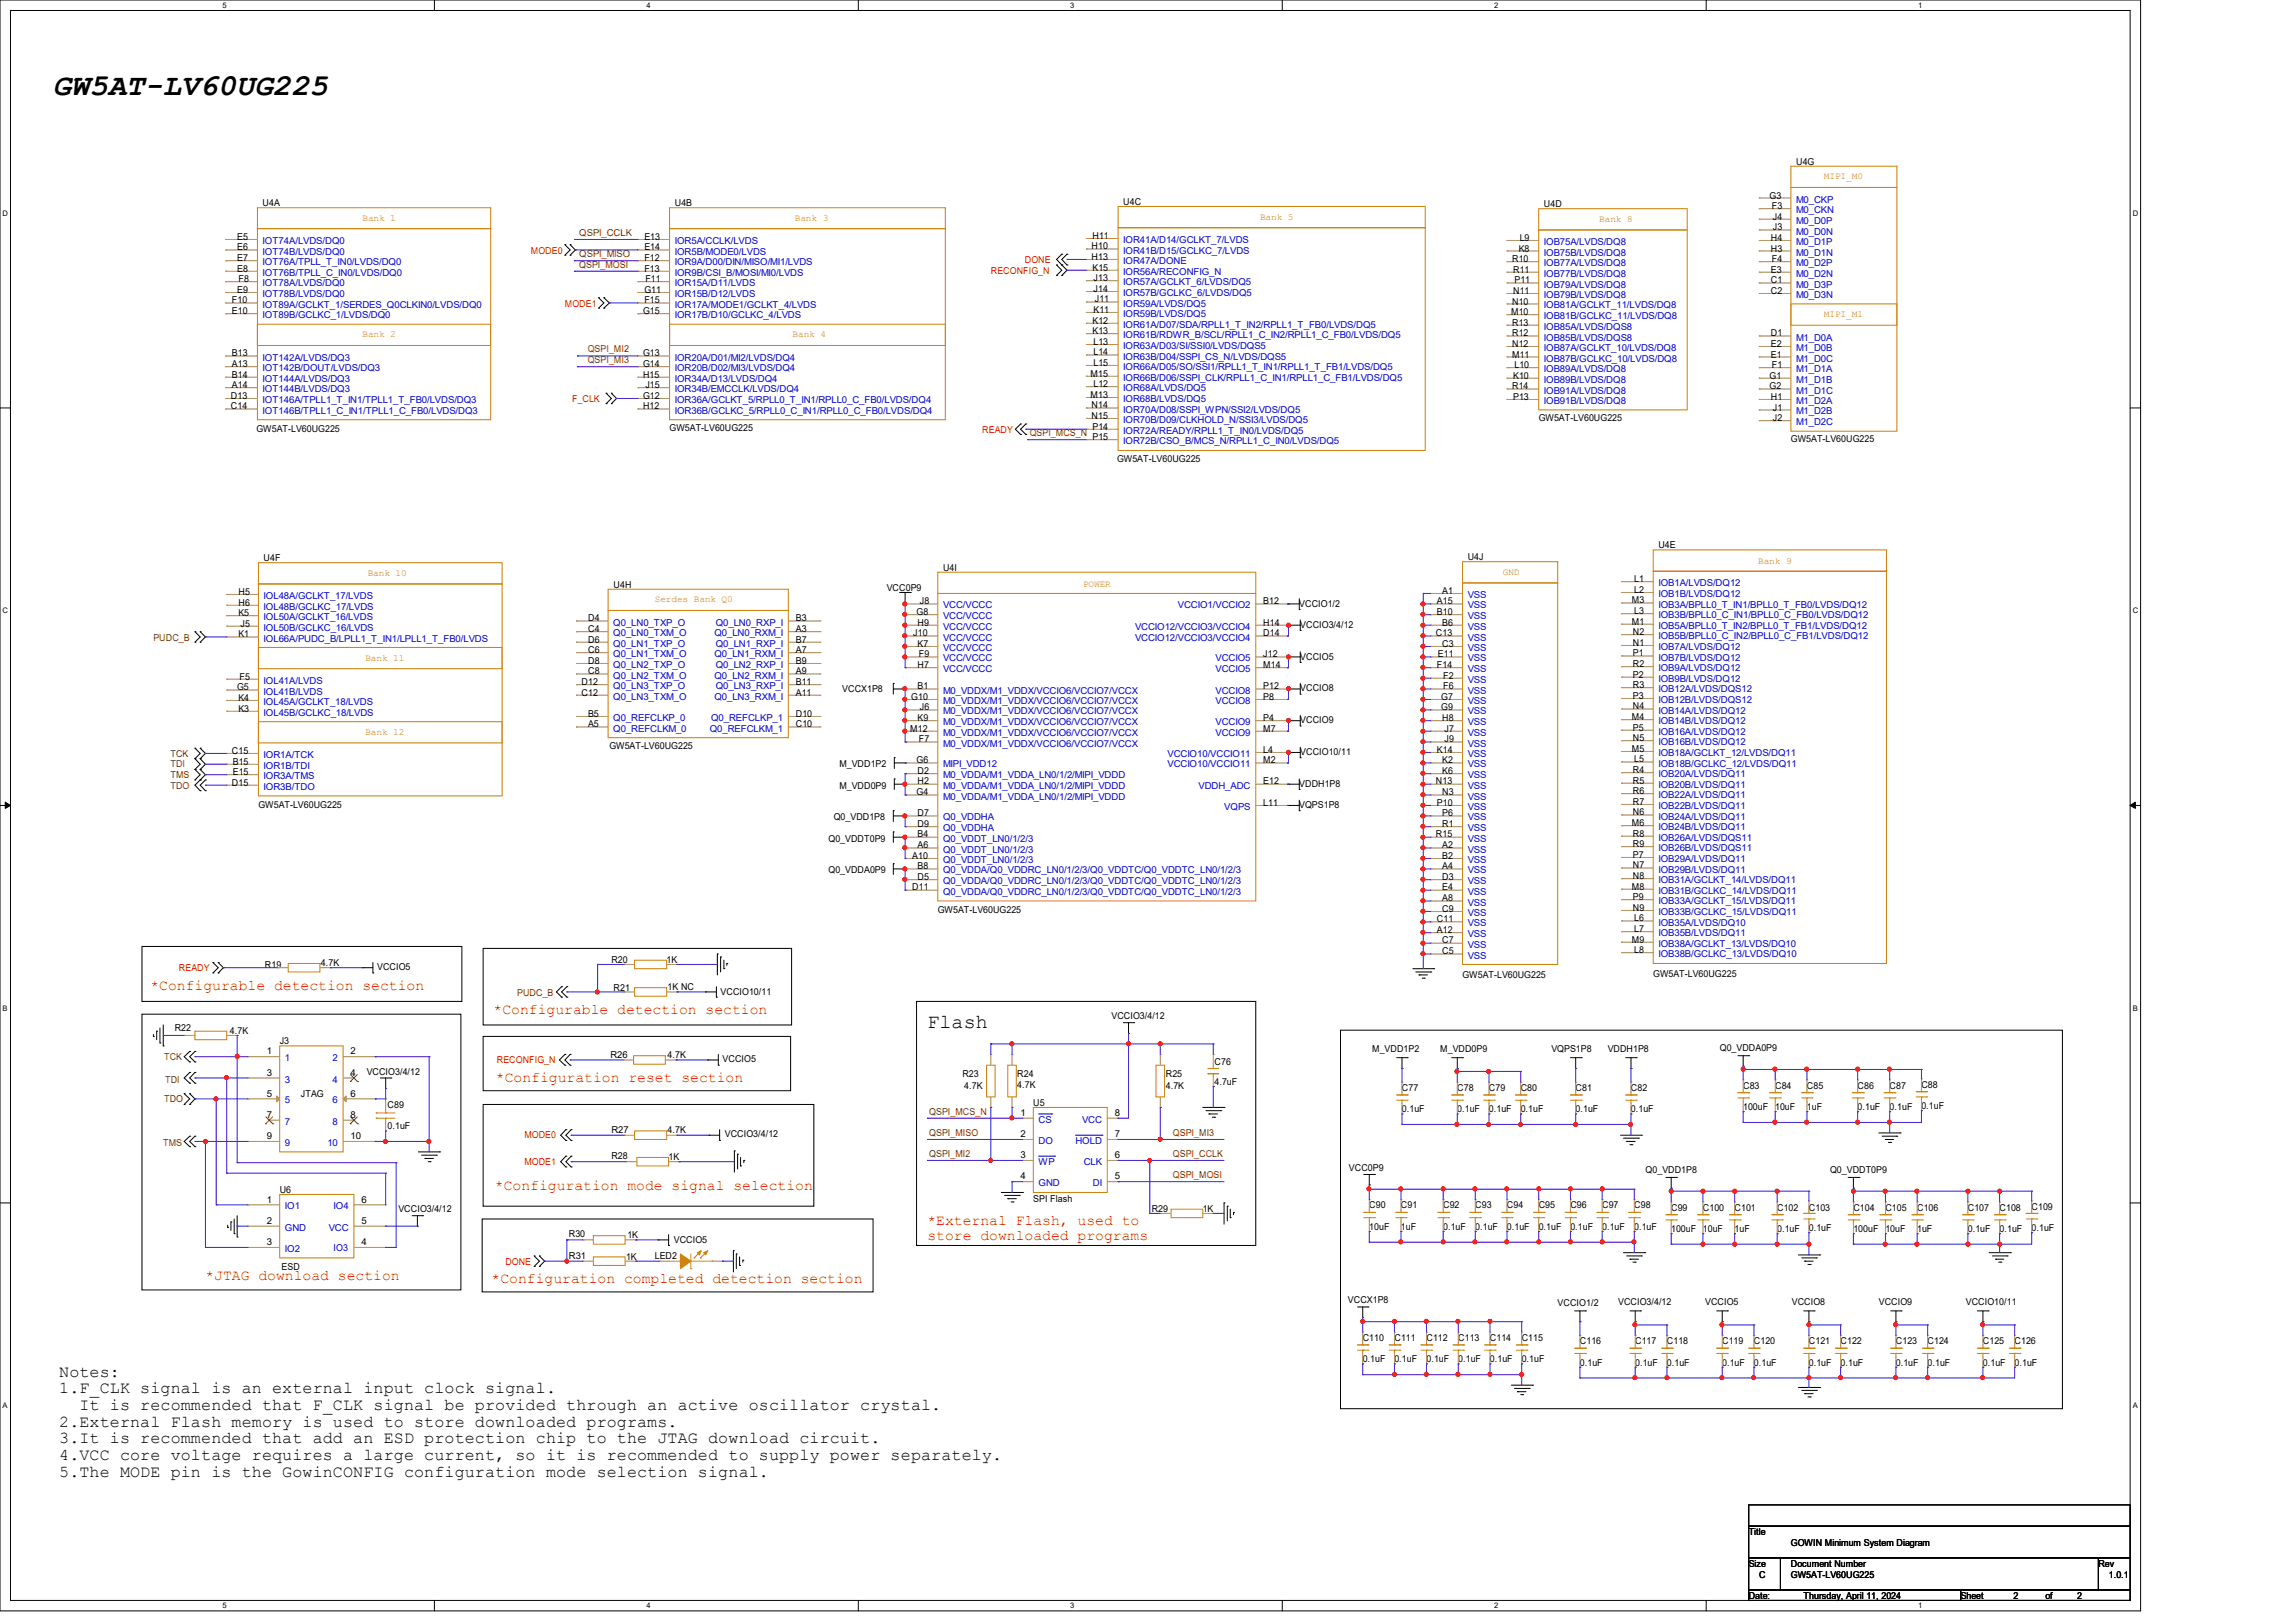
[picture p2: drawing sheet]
<svg xmlns="http://www.w3.org/2000/svg" width="297mm" height="210mm" viewBox="0 0 297 210" stroke-linecap="round" stroke-linejoin="round" font-family="sans-serif">
<defs><g id="words">
<text font-size="3.9" x="6.9" y="12.2">GW5AT-LV60UG225</text>
<text font-size="2.6" x="120" y="133.1">Flash</text>
<g font-size="2.2">
<text x="7.7" y="178.1">Notes:</text>
<text x="7.7" y="180.3">1.F_CLK signal is an external input clock signal.</text>
<text x="7.7" y="184.6">2.External Flash memory is used to store downloaded programs.</text>
<text x="10.3" y="182.5">It is recommended that F_CLK signal be provided through an active oscillator crystal.</text>
<text x="7.7" y="186.8">3.It is recommended that add an ESD protection chip to the JTAG download circuit.</text>
<text x="7.7" y="188.9">4.VCC core voltage requires a large current, so it is recommended to supply power separately.</text>
<text x="7.7" y="191.1">5.The MODE pin is the GowinCONFIG configuration mode selection signal.</text>
</g>
<g font-size="1.9" fill="#f00">
<text x="19.5" y="128.1">*Configurable detection section</text>
<text x="63.9" y="131.2">*Configurable detection section</text>
<text x="64.2" y="140">*Configuration reset section</text>
<text x="64.1" y="154">*Configuration mode signal selection</text>
<text x="120" y="158.5">*External Flash, used to</text>
<text x="120" y="160.4">store downloaded programs</text>
<text x="26.6" y="165.7">*JTAG download section</text>
<text x="63.6" y="166.1">*Configuration completed detection section</text>
</g>
<g font-size="1.2">
<text x="232.4" y="21.3">U4G</text>
<text x="34" y="26.6">U4A</text>
<text x="87.3" y="26.6">U4B</text>
<text x="145.4" y="26.5">U4C</text>
<text x="199.8" y="26.8">U4D</text>
<text x="229" y="25.7">G3</text>
<text x="229.3" y="27.1">F3</text>
<text x="229.4" y="28.4">J4</text>
<text x="229.4" y="29.8">J3</text>
<text x="30.7" y="31">E5</text>
<text x="30.7" y="32.4">E6</text>
<text x="30.7" y="33.8">E7</text>
<text x="30.7" y="35.1">E8</text>
<text x="83.4" y="31">E13</text>
<text x="83.4" y="32.4">E14</text>
<text x="83.4" y="33.8">F12</text>
<text x="83.4" y="35.1">F13</text>
<text x="141.3" y="32.3">H10</text>
<text x="141.3" y="33.6">H13</text>
<text x="141.4" y="30.9">H11</text>
<text x="141.4" y="35">K15</text>
<text x="195.7" y="33.9">R10</text>
<text x="195.8" y="35.3">R11</text>
<text x="196.5" y="32.6">K8</text>
<text x="196.7" y="31.2">L9</text>
<text x="229.2" y="31.2">H4</text>
<text x="229.2" y="32.6">H3</text>
<text x="229.2" y="35.3">E3</text>
<text x="229.3" y="33.9">F4</text>
<text x="30" y="39.2">F10</text>
<text x="30" y="40.6">E10</text>
<text x="30.7" y="37.9">E9</text>
<text x="30.9" y="36.5">F8</text>
<text x="83.2" y="40.6">G15</text>
<text x="83.4" y="37.9">G11</text>
<text x="83.4" y="39.2">F15</text>
<text x="83.5" y="36.5">F11</text>
<text x="141.4" y="41.9">K12</text>
<text x="141.5" y="36.4">J13</text>
<text x="141.5" y="37.8">J14</text>
<text x="141.5" y="40.5">K11</text>
<text x="141.7" y="39.1">J11</text>
<text x="195.6" y="40.8">M10</text>
<text x="195.7" y="39.4">N10</text>
<text x="195.8" y="38">N11</text>
<text x="196" y="36.7">P11</text>
<text x="229.2" y="36.7">C1</text>
<text x="229.2" y="38">C2</text>
<text x="30" y="46.1">B13</text>
<text x="30" y="47.5">A13</text>
<text x="83.2" y="46.1">G13</text>
<text x="83.2" y="47.5">G14</text>
<text x="141.4" y="43.2">K13</text>
<text x="141.5" y="44.6">L13</text>
<text x="141.5" y="46">L14</text>
<text x="141.5" y="47.3">L15</text>
<text x="195.7" y="42.1">R13</text>
<text x="195.7" y="43.5">R12</text>
<text x="195.7" y="44.9">N12</text>
<text x="195.7" y="46.3">M11</text>
<text x="196" y="47.6">L10</text>
<text x="229.2" y="43.5">D1</text>
<text x="229.2" y="44.9">E2</text>
<text x="229.2" y="46.3">E1</text>
<text x="229.3" y="47.6">F1</text>
<text x="29.9" y="51.6">D13</text>
<text x="29.9" y="53">C14</text>
<text x="30" y="48.9">B14</text>
<text x="30" y="50.2">A14</text>
<text x="83.2" y="48.9">H15</text>
<text x="83.2" y="51.6">G12</text>
<text x="83.2" y="53">H12</text>
<text x="83.5" y="50.2">J15</text>
<text x="141.1" y="48.7">M15</text>
<text x="141.1" y="51.5">M13</text>
<text x="141.3" y="52.8">N14</text>
<text x="141.5" y="50.1">L12</text>
<text x="195.7" y="50.4">R14</text>
<text x="195.8" y="49">K10</text>
<text x="195.8" y="51.7">P13</text>
<text x="229" y="49">G1</text>
<text x="229" y="50.4">G2</text>
<text x="229.2" y="51.7">H1</text>
<text x="229.4" y="53.1">J1</text>
<text x="33.2" y="55.8">GW5AT-LV60UG225</text>
<text x="86.7" y="55.7">GW5AT-LV60UG225</text>
<text x="141.3" y="54.2">N15</text>
<text x="141.4" y="55.6">P14</text>
<text x="141.4" y="56.9">P15</text>
<text x="144.6" y="59.8">GW5AT-LV60UG225</text>
<text x="199.1" y="54.5">GW5AT-LV60UG225</text>
<text x="229.4" y="54.5">J2</text>
<text x="231.8" y="57.2">GW5AT-LV60UG225</text>
<text x="214.6" y="70.9">U4E</text>
<text x="30.9" y="77">H5</text>
<text x="34.1" y="72.6">U4F</text>
<text x="79.4" y="76">U4H</text>
<text x="114.8" y="76.4">VCC0P9</text>
<text x="122" y="73.8">U4I</text>
<text x="186.6" y="76.8">A1</text>
<text x="189.9" y="72.4">U4J</text>
<text x="211.5" y="75.3">L1</text>
<text x="211.5" y="76.7">L2</text>
<text x="30.9" y="78.4">H6</text>
<text x="30.9" y="79.7">K5</text>
<text x="30.9" y="82.5">K1</text>
<text x="31.1" y="81.1">J5</text>
<text x="76.1" y="80.4">D4</text>
<text x="76.1" y="81.8">C4</text>
<text x="76.1" y="83.1">D6</text>
<text x="103" y="83.1">B7</text>
<text x="103" y="81.8">A3</text>
<text x="103" y="80.4">B3</text>
<text x="118.2" y="82.3">J10</text>
<text x="118.6" y="79.6">G8</text>
<text x="118.7" y="80.9">H9</text>
<text x="118.7" y="83.7">K7</text>
<text x="119" y="78.2">J8</text>
<text x="163.5" y="78.2">B12</text>
<text x="163.5" y="82.3">D14</text>
<text x="163.5" y="80.9">H14</text>
<text x="168.1" y="78.5">VCCIO1/2</text>
<text x="168.3" y="81.2">VCCIO3/4/12</text>
<text x="185.8" y="82.3">C13</text>
<text x="186" y="78.2">A15</text>
<text x="186" y="79.6">B10</text>
<text x="186.6" y="80.9">B6</text>
<text x="186.6" y="83.7">C3</text>
<text x="211.2" y="78.1">M3</text>
<text x="211.2" y="80.8">M1</text>
<text x="211.3" y="82.2">N2</text>
<text x="211.3" y="83.6">N1</text>
<text x="211.5" y="79.5">L3</text>
<text x="30.7" y="89.3">G5</text>
<text x="31" y="88">F5</text>
<text x="75.3" y="88.6">D12</text>
<text x="75.3" y="90">C12</text>
<text x="76.1" y="84.5">C6</text>
<text x="76.1" y="85.9">D8</text>
<text x="76.1" y="87.2">C8</text>
<text x="103" y="90">A11</text>
<text x="103" y="88.6">B11</text>
<text x="103" y="87.2">A9</text>
<text x="103" y="85.9">B9</text>
<text x="103" y="84.5">A7</text>
<text x="109" y="89.6">VCCX1P8</text>
<text x="118.7" y="86.4">H7</text>
<text x="118.7" y="89.2">B1</text>
<text x="118.9" y="85">F9</text>
<text x="163.5" y="86.4">M14</text>
<text x="163.5" y="85">J12</text>
<text x="163.5" y="89.2">P12</text>
<text x="168.3" y="85.3">VCCIO5</text>
<text x="168.3" y="89.4">VCCIO8</text>
<text x="186" y="86.4">F14</text>
<text x="186.1" y="85">E11</text>
<text x="186.8" y="87.8">F2</text>
<text x="186.8" y="89.2">F6</text>
<text x="211.3" y="84.9">P1</text>
<text x="211.3" y="86.3">R2</text>
<text x="211.3" y="87.7">P2</text>
<text x="211.3" y="89">R3</text>
<text x="30.9" y="90.7">K4</text>
<text x="30.9" y="92.1">K3</text>
<text x="76.1" y="94.1">A5</text>
<text x="76.1" y="92.8">B5</text>
<text x="103" y="94.1">C10</text>
<text x="103" y="92.8">D10</text>
<text x="117.8" y="94.7">M12</text>
<text x="117.9" y="90.6">G10</text>
<text x="118.7" y="93.3">K9</text>
<text x="119" y="91.9">J6</text>
<text x="163.5" y="90.6">P8</text>
<text x="163.5" y="94.7">M7</text>
<text x="163.5" y="93.3">P4</text>
<text x="168.3" y="93.6">VCCIO9</text>
<text x="186.5" y="90.6">G7</text>
<text x="186.5" y="91.9">G9</text>
<text x="186.6" y="93.3">H8</text>
<text x="186.9" y="94.7">J7</text>
<text x="211.2" y="93.2">M4</text>
<text x="211.3" y="90.4">P3</text>
<text x="211.3" y="91.8">N4</text>
<text x="211.3" y="94.5">P5</text>
<text x="211.3" y="95.9">N5</text>
<text x="30" y="97.5">C15</text>
<text x="30" y="101.7">D15</text>
<text x="30.1" y="98.9">B15</text>
<text x="30.1" y="100.3">E15</text>
<text x="78.9" y="96.9">GW5AT-LV60UG225</text>
<text x="108.6" y="99.2">M_VDD1P2</text>
<text x="118.6" y="98.8">G6</text>
<text x="118.7" y="100.2">D2</text>
<text x="118.7" y="101.5">H2</text>
<text x="118.9" y="96.1">F7</text>
<text x="163.5" y="98.8">M2</text>
<text x="163.5" y="97.4">L4</text>
<text x="163.5" y="101.5">E12</text>
<text x="168.1" y="101.8">VDDH1P8</text>
<text x="168.3" y="97.7">VCCIO10/11</text>
<text x="185.8" y="101.5">N13</text>
<text x="186" y="97.4">K14</text>
<text x="186.6" y="98.8">K2</text>
<text x="186.6" y="100.2">K6</text>
<text x="186.9" y="96.1">J9</text>
<text x="211.2" y="97.3">M5</text>
<text x="211.3" y="100">R4</text>
<text x="211.3" y="101.4">R5</text>
<text x="211.5" y="98.6">L5</text>
<text x="33.4" y="104.6">GW5AT-LV60UG225</text>
<text x="107.9" y="106.2">Q0_VDD1P8</text>
<text x="108.6" y="102.1">M_VDD0P9</text>
<text x="118.6" y="102.9">G4</text>
<text x="118.7" y="107">D9</text>
<text x="118.7" y="105.6">D7</text>
<text x="163.5" y="104.3">L11</text>
<text x="168.1" y="104.6">VQPS1P8</text>
<text x="186" y="104.3">P10</text>
<text x="186.6" y="102.9">N3</text>
<text x="186.6" y="105.6">P6</text>
<text x="186.6" y="107">R1</text>
<text x="211.2" y="106.9">M6</text>
<text x="211.3" y="102.7">R6</text>
<text x="211.3" y="104.1">R7</text>
<text x="211.3" y="105.5">N6</text>
<text x="107.2" y="108.9">Q0_VDDT0P9</text>
<text x="107.2" y="113">Q0_VDDA0P9</text>
<text x="118.1" y="111.1">A10</text>
<text x="118.7" y="112.5">B8</text>
<text x="118.7" y="113.9">D5</text>
<text x="118.7" y="108.4">B4</text>
<text x="118.7" y="109.8">A6</text>
<text x="185.8" y="108.4">R15</text>
<text x="186.6" y="109.8">A2</text>
<text x="186.6" y="111.1">B2</text>
<text x="186.6" y="112.5">A4</text>
<text x="186.6" y="113.9">D3</text>
<text x="211.3" y="108.2">R8</text>
<text x="211.3" y="109.6">R9</text>
<text x="211.3" y="111">P7</text>
<text x="211.3" y="112.4">N7</text>
<text x="211.3" y="113.7">N8</text>
<text x="118.1" y="115.2">D11</text>
<text x="121.4" y="118.1">GW5AT-LV60UG225</text>
<text x="186" y="119.3">C11</text>
<text x="186.6" y="115.2">E4</text>
<text x="186.6" y="116.6">A8</text>
<text x="186.6" y="118">C9</text>
<text x="211.2" y="115.1">M8</text>
<text x="211.3" y="116.5">P9</text>
<text x="211.3" y="117.9">N9</text>
<text x="211.5" y="119.2">L6</text>
<text x="34.3" y="125.3">R19</text>
<text x="41.5" y="125">4.7K</text>
<text x="48.8" y="125.5">VCCIO5</text>
<text x="79.1" y="124.6">R20</text>
<text x="86.3" y="124.6">1K</text>
<text x="186" y="120.7">A12</text>
<text x="186.6" y="122.1">C7</text>
<text x="186.6" y="123.5">C5</text>
<text x="211.2" y="122">M9</text>
<text x="211.5" y="120.6">L7</text>
<text x="211.5" y="123.3">L8</text>
<text x="79.4" y="128.3">R21</text>
<text x="86.4" y="128.1">1K NC</text>
<text x="93.3" y="128.7">VCCIO10/11</text>
<text x="143.8" y="131.8">VCCIO3/4/12</text>
<text x="189.3" y="126.5">GW5AT-LV60UG225</text>
<text x="213.9" y="126.4">GW5AT-LV60UG225</text>
<text x="22.6" y="133.5">R22</text>
<text x="29.8" y="133.8">4.7K</text>
<text x="34.5" y="136.4">1</text>
<text x="36.2" y="135.1">J3</text>
<text x="45.4" y="136.4">2</text>
<text x="79" y="136.9">R26</text>
<text x="86.4" y="136.9">4.7K</text>
<text x="93.5" y="137.5">VCCIO5</text>
<text x="157.2" y="137.8">C76</text>
<text x="177.6" y="136.1">M_VDD1P2</text>
<text x="186.4" y="136.1">M_VDD0P9</text>
<text x="200.8" y="136.1">VQPS1P8</text>
<text x="208.1" y="136.1">VDDH1P8</text>
<text x="222.6" y="136">Q0_VDDA0P9</text>
<text x="34.5" y="139.2">3</text>
<text x="34.5" y="141.9">5</text>
<text x="38.9" y="142">JTAG</text>
<text x="45.4" y="139.2">4</text>
<text x="45.4" y="141.9">6</text>
<text x="47.5" y="139.1">VCCIO3/4/12</text>
<text x="50.2" y="143.3">C89</text>
<text x="124.5" y="139.4">R23</text>
<text x="124.8" y="140.9">4.7K</text>
<text x="131.7" y="139.4">R24</text>
<text x="131.7" y="140.8">4.7K</text>
<text x="133.7" y="143.1">U5</text>
<text x="150.9" y="139.4">R25</text>
<text x="150.9" y="140.9">4.7K</text>
<text x="157.2" y="140.5">4.7uF</text>
<text x="181.4" y="141.2">C77</text>
<text x="181.4" y="143.9">0.1uF</text>
<text x="188.6" y="141.2">C78</text>
<text x="188.6" y="143.9">0.1uF</text>
<text x="192.7" y="141.2">C79</text>
<text x="192.7" y="143.9">0.1uF</text>
<text x="196.8" y="141.2">C80</text>
<text x="196.8" y="143.9">0.1uF</text>
<text x="203.9" y="141.2">C81</text>
<text x="203.9" y="143.9">0.1uF</text>
<text x="211.1" y="141.2">C82</text>
<text x="211.1" y="143.9">0.1uF</text>
<text x="225.6" y="140.9">C83</text>
<text x="225.6" y="143.6">100uF</text>
<text x="229.7" y="140.9">C84</text>
<text x="229.7" y="143.6">10uF</text>
<text x="233.8" y="140.9">C85</text>
<text x="233.8" y="143.6">1uF</text>
<text x="240.4" y="140.9">C86</text>
<text x="240.4" y="143.6">0.1uF</text>
<text x="244.6" y="140.9">C87</text>
<text x="244.6" y="143.6">0.1uF</text>
<text x="248.7" y="140.8">C88</text>
<text x="248.7" y="143.5">0.1uF</text>
<text x="34.5" y="144.7">7</text>
<text x="34.5" y="147.4">9</text>
<text x="45.4" y="144.7">8</text>
<text x="45.4" y="147.4">10</text>
<text x="50.2" y="146.1">0.1uF</text>
<text x="79.1" y="149.9">R28</text>
<text x="79.1" y="146.6">R27</text>
<text x="86.4" y="146.6">4.7K</text>
<text x="93.8" y="147.2">VCCIO3/4/12</text>
<text x="132.1" y="144.4">1</text>
<text x="132.1" y="147.1">2</text>
<text x="132.1" y="149.9">3</text>
<text x="144.3" y="149.9">6</text>
<text x="144.3" y="147.1">7</text>
<text x="144.3" y="144.4">8</text>
<text x="34.5" y="155.6">1</text>
<text x="36.2" y="154.3">U6</text>
<text x="46.8" y="155.6">6</text>
<text x="86.5" y="150.1">1K</text>
<text x="132.1" y="152.6">4</text>
<text x="133.7" y="155.6">SPI Flash</text>
<text x="144.3" y="152.6">5</text>
<text x="174.6" y="151.5">VCC0P9</text>
<text x="213" y="151.8">Q0_VDD1P8</text>
<text x="236.8" y="151.7">Q0_VDDT0P9</text>
<text x="34.5" y="161.1">3</text>
<text x="34.5" y="158.4">2</text>
<text x="46.8" y="161.1">4</text>
<text x="46.8" y="158.4">5</text>
<text x="51.6" y="156.8">VCCIO3/4/12</text>
<text x="73.6" y="160.1">R30</text>
<text x="81.2" y="160.2">1K</text>
<text x="87.2" y="160.8">VCCIO5</text>
<text x="149.1" y="156.8">R29</text>
<text x="155.7" y="156.8">1K</text>
<text x="177.2" y="156.4">C90</text>
<text x="177.2" y="159.1">10uF</text>
<text x="181.3" y="156.4">C91</text>
<text x="181.3" y="159.1">1uF</text>
<text x="186.8" y="156.4">C92</text>
<text x="186.8" y="159.1">0.1uF</text>
<text x="190.9" y="156.4">C93</text>
<text x="190.9" y="159.1">0.1uF</text>
<text x="195" y="156.4">C94</text>
<text x="195" y="159.1">0.1uF</text>
<text x="199.1" y="156.4">C95</text>
<text x="199.1" y="159.1">0.1uF</text>
<text x="203.2" y="156.4">C96</text>
<text x="203.2" y="159.1">0.1uF</text>
<text x="207.3" y="156.4">C97</text>
<text x="207.3" y="159.1">0.1uF</text>
<text x="211.5" y="156.4">C98</text>
<text x="211.5" y="159.1">0.1uF</text>
<text x="216.3" y="156.7">C99</text>
<text x="216.3" y="159.4">100uF</text>
<text x="220.4" y="156.7">C100</text>
<text x="220.4" y="159.4">10uF</text>
<text x="224.5" y="156.7">C101</text>
<text x="224.5" y="159.4">1uF</text>
<text x="230" y="156.7">C102</text>
<text x="230" y="159.4">0.1uF</text>
<text x="234.1" y="156.7">C103</text>
<text x="234.1" y="159.3">0.1uF</text>
<text x="239.9" y="156.7">C104</text>
<text x="239.9" y="159.4">100uF</text>
<text x="244" y="156.7">C105</text>
<text x="244" y="159.4">10uF</text>
<text x="248.1" y="156.7">C106</text>
<text x="248.1" y="159.4">1uF</text>
<text x="254.7" y="156.7">C107</text>
<text x="254.7" y="159.4">0.1uF</text>
<text x="258.8" y="156.7">C108</text>
<text x="258.8" y="159.4">0.1uF</text>
<text x="262.9" y="156.5">C109</text>
<text x="262.9" y="159.3">0.1uF</text>
<text x="36.4" y="164.3">ESD</text>
<text x="73.6" y="162.9">R31</text>
<text x="81" y="163">1K</text>
<text x="84.7" y="162.9">LED2</text>
<text x="174.5" y="168.6">VCCX1P8</text>
<text x="176.4" y="173.5">C110</text>
<text x="180.5" y="173.5">C111</text>
<text x="184.6" y="173.5">C112</text>
<text x="188.7" y="173.5">C113</text>
<text x="192.8" y="173.5">C114</text>
<text x="196.9" y="173.5">C115</text>
<text x="201.6" y="169">VCCIO1/2</text>
<text x="204.5" y="173.9">C116</text>
<text x="209.4" y="168.9">VCCIO3/4/12</text>
<text x="211.6" y="173.9">C117</text>
<text x="215.7" y="173.9">C118</text>
<text x="220.7" y="168.9">VCCIO5</text>
<text x="222.9" y="173.9">C119</text>
<text x="227" y="173.9">C120</text>
<text x="231.9" y="168.9">VCCIO8</text>
<text x="234.1" y="173.9">C121</text>
<text x="238.2" y="173.9">C122</text>
<text x="243.2" y="168.9">VCCIO9</text>
<text x="245.4" y="173.9">C123</text>
<text x="249.5" y="173.9">C124</text>
<text x="254.4" y="168.9">VCCIO10/11</text>
<text x="256.6" y="173.9">C125</text>
<text x="260.7" y="173.9">C126</text>
<text x="176.4" y="176.3">0.1uF</text>
<text x="180.5" y="176.3">0.1uF</text>
<text x="184.6" y="176.3">0.1uF</text>
<text x="188.7" y="176.3">0.1uF</text>
<text x="192.8" y="176.3">0.1uF</text>
<text x="196.9" y="176.3">0.1uF</text>
<text x="204.5" y="176.7">0.1uF</text>
<text x="211.6" y="176.7">0.1uF</text>
<text x="215.7" y="176.7">0.1uF</text>
<text x="222.9" y="176.7">0.1uF</text>
<text x="227" y="176.7">0.1uF</text>
<text x="234.1" y="176.7">0.1uF</text>
<text x="238.2" y="176.7">0.1uF</text>
<text x="245.4" y="176.7">0.1uF</text>
<text x="249.5" y="176.7">0.1uF</text>
<text x="256.6" y="176.7">0.1uF</text>
<text x="260.7" y="176.7">0.1uF</text>
<text x="226.3" y="198.6">Title</text>
<text x="226.3" y="202.7">Size</text>
<text x="231.8" y="200">GOWIN Minimum System Diagram</text>
<text x="231.8" y="202.7">Document Number</text>
<text x="271.6" y="202.7">Rev</text>
<text x="226.3" y="206.9">Date:</text>
<text x="227.7" y="204.1">C</text>
<text x="231.8" y="204.1">GW5AT-LV60UG225</text>
<text x="233.4" y="206.9">Thursday, April 11, 2024</text>
<text x="253.7" y="206.9">Sheet</text>
<text x="260.6" y="206.9">2</text>
<text x="264.7" y="206.9">of</text>
<text x="268.8" y="206.9">2</text>
<text x="272.9" y="204.1">1.0.1</text>
</g>
<g font-size="1.2" fill="#cc8006">
<text x="236.1" y="23.2">MIPI_M0</text>
<text x="46.9" y="28.6">Bank 1</text>
<text x="102.9" y="28.6">Bank 3</text>
<text x="163.1" y="28.4">Bank 5</text>
<text x="207" y="28.7">Bank 8</text>
<text x="236.1" y="41.1">MIPI_M1</text>
<text x="46.9" y="43.6">Bank 2</text>
<text x="102.6" y="43.6">Bank 4</text>
<text x="47.6" y="74.5">Bank 10</text>
<text x="84.8" y="77.9">Serdes Bank Q0</text>
<text x="140.2" y="75.9">POWER</text>
<text x="194.5" y="74.4">GND</text>
<text x="227.5" y="73">Bank 9</text>
<text x="47.3" y="85.5">Bank 11</text>
<text x="47.3" y="95.1">Bank 12</text>
</g>
<g font-size="1.2" fill="#00c">
<text x="232.4" y="26.2">M0_CKP</text>
<text x="232.4" y="27.6">M0_CKN</text>
<text x="232.4" y="29">M0_D0P</text>
<text x="34" y="31.6">IOT74A/LVDS/DQ0</text>
<text x="34" y="32.9">IOT74B/LVDS/DQ0</text>
<text x="34" y="34.3">IOT76A/TPLL_T_IN0/LVDS/DQ0</text>
<text x="34" y="35.7">IOT76B/TPLL_C_IN0/LVDS/DQ0</text>
<text x="87.3" y="31.6">IOR5A/CCLK/LVDS</text>
<text x="87.3" y="32.9">IOR5B/MODE0/LVDS</text>
<text x="87.3" y="34.3">IOR9A/D00/DIN/MISO/MI1/LVDS</text>
<text x="87.3" y="35.7">IOR9B/CSI_B/MOSI/MI0/LVDS</text>
<text x="145.4" y="31.5">IOR41A/D14/GCLKT_7/LVDS</text>
<text x="145.4" y="32.8">IOR41B/D15/GCLKC_7/LVDS</text>
<text x="145.4" y="34.2">IOR47A/DONE</text>
<text x="145.4" y="35.6">IOR56A/RECONFIG_N</text>
<text x="199.8" y="31.7">IOB75A/LVDS/DQ8</text>
<text x="199.8" y="33.1">IOB75B/LVDS/DQ8</text>
<text x="199.8" y="34.5">IOB77A/LVDS/DQ8</text>
<text x="199.8" y="35.8">IOB77B/LVDS/DQ8</text>
<text x="232.4" y="30.4">M0_D0N</text>
<text x="232.4" y="31.7">M0_D1P</text>
<text x="232.4" y="33.1">M0_D1N</text>
<text x="232.4" y="34.5">M0_D2P</text>
<text x="232.4" y="35.8">M0_D2N</text>
<text x="34" y="37">IOT78A/LVDS/DQ0</text>
<text x="34" y="38.4">IOT78B/LVDS/DQ0</text>
<text x="34" y="39.8">IOT89A/GCLKT_1/SERDES_Q0CLKIN0/LVDS/DQ0</text>
<text x="34" y="41.2">IOT89B/GCLKC_1/LVDS/DQ0</text>
<text x="87.3" y="37">IOR15A/D11/LVDS</text>
<text x="87.3" y="38.4">IOR15B/D12/LVDS</text>
<text x="87.3" y="39.8">IOR17A/MODE1/GCLKT_4/LVDS</text>
<text x="87.3" y="41.2">IOR17B/D10/GCLKC_4/LVDS</text>
<text x="145.4" y="36.9">IOR57A/GCLKT_6/LVDS/DQ5</text>
<text x="145.4" y="38.3">IOR57B/GCLKC_6/LVDS/DQ5</text>
<text x="145.4" y="39.7">IOR59A/LVDS/DQ5</text>
<text x="145.4" y="41">IOR59B/LVDS/DQ5</text>
<text x="199.8" y="37.2">IOB79A/LVDS/DQ8</text>
<text x="199.8" y="38.6">IOB79B/LVDS/DQ8</text>
<text x="199.8" y="39.9">IOB81A/GCLKT_11/LVDS/DQ8</text>
<text x="199.8" y="41.3">IOB81B/GCLKC_11/LVDS/DQ8</text>
<text x="232.4" y="37.2">M0_D3P</text>
<text x="232.4" y="38.6">M0_D3N</text>
<text x="34" y="46.7">IOT142A/LVDS/DQ3</text>
<text x="87.3" y="46.7">IOR20A/D01/MI2/LVDS/DQ4</text>
<text x="145.4" y="42.4">IOR61A/D07/SDA/RPLL1_T_IN2/RPLL1_T_FB0/LVDS/DQ5</text>
<text x="145.4" y="43.8">IOR61B/RDWR_B/SCL/RPLL1_C_IN2/RPLL1_C_FB0/LVDS/DQ5</text>
<text x="145.4" y="45.2">IOR63A/D03/SI/SSI0/LVDS/DQS5</text>
<text x="145.4" y="46.5">IOR63B/D04/SSPI_CS_N/LVDS/DQS5</text>
<text x="145.4" y="47.9">IOR66A/D05/SO/SSI1/RPLL1_T_IN1/RPLL1_T_FB1/LVDS/DQ5</text>
<text x="199.8" y="42.7">IOB85A/LVDS/DQS8</text>
<text x="199.8" y="44.1">IOB85B/LVDS/DQS8</text>
<text x="199.8" y="45.4">IOB87A/GCLKT_10/LVDS/DQ8</text>
<text x="199.8" y="46.8">IOB87B/GCLKC_10/LVDS/DQ8</text>
<text x="232.4" y="44.1">M1_D0A</text>
<text x="232.4" y="45.4">M1_D0B</text>
<text x="232.4" y="46.8">M1_D0C</text>
<text x="34" y="48">IOT142B/DOUT/LVDS/DQ3</text>
<text x="34" y="49.4">IOT144A/LVDS/DQ3</text>
<text x="34" y="50.8">IOT144B/LVDS/DQ3</text>
<text x="34" y="52.2">IOT146A/TPLL1_T_IN1/TPLL1_T_FB0/LVDS/DQ3</text>
<text x="34" y="53.5">IOT146B/TPLL1_C_IN1/TPLL1_C_FB0/LVDS/DQ3</text>
<text x="87.3" y="48">IOR20B/D02/MI3/LVDS/DQ4</text>
<text x="87.3" y="49.4">IOR34A/D13/LVDS/DQ4</text>
<text x="87.3" y="50.8">IOR34B/EMCCLK/LVDS/DQ4</text>
<text x="87.3" y="52.2">IOR36A/GCLKT_5/RPLL0_T_IN1/RPLL0_C_FB0/LVDS/DQ4</text>
<text x="87.3" y="53.5">IOR36B/GCLKC_5/RPLL0_C_IN1/RPLL0_C_FB0/LVDS/DQ4</text>
<text x="145.4" y="49.3">IOR66B/D06/SSPI_CLK/RPLL1_C_IN1/RPLL1_C_FB1/LVDS/DQ5</text>
<text x="145.4" y="50.6">IOR68A/LVDS/DQ5</text>
<text x="145.4" y="52">IOR68B/LVDS/DQ5</text>
<text x="145.4" y="53.4">IOR70A/D08/SSPI_WPN/SSI2/LVDS/DQ5</text>
<text x="199.8" y="48.2">IOB89A/LVDS/DQ8</text>
<text x="199.8" y="49.5">IOB89B/LVDS/DQ8</text>
<text x="199.8" y="50.9">IOB91A/LVDS/DQ8</text>
<text x="199.8" y="52.3">IOB91B/LVDS/DQ8</text>
<text x="232.4" y="48.2">M1_D1A</text>
<text x="232.4" y="49.5">M1_D1B</text>
<text x="232.4" y="50.9">M1_D1C</text>
<text x="232.4" y="52.3">M1_D2A</text>
<text x="232.4" y="53.6">M1_D2B</text>
<text x="145.4" y="54.7">IOR70B/D09/CLKHOLD_N/SSI3/LVDS/DQ5</text>
<text x="145.4" y="56.1">IOR72A/READY/RPLL1_T_IN0/LVDS/DQ5</text>
<text x="145.4" y="57.5">IOR72B/CSO_B/MCS_N/RPLL1_C_IN0/LVDS/DQ5</text>
<text x="232.4" y="55">M1_D2C</text>
<text x="34.1" y="77.5">IOL48A/GCLKT_17/LVDS</text>
<text x="189.9" y="77.4">VSS</text>
<text x="214.6" y="75.9">IOB1A/LVDS/DQ12</text>
<text x="214.6" y="77.3">IOB1B/LVDS/DQ12</text>
<text x="34.1" y="78.9">IOL48B/GCLKC_17/LVDS</text>
<text x="34.1" y="80.3">IOL50A/GCLKT_16/LVDS</text>
<text x="34.1" y="81.6">IOL50B/GCLKC_16/LVDS</text>
<text x="34.1" y="83">IOL66A/PUDC_B/LPLL1_T_IN1/LPLL1_T_FB0/LVDS</text>
<text x="79.4" y="80.9">Q0_LN0_TXP_O</text>
<text x="79.4" y="82.3">Q0_LN0_TXM_O</text>
<text x="79.4" y="83.7">Q0_LN1_TXP_O</text>
<text x="92.5" y="82.3">Q0_LN0_RXM_I</text>
<text x="92.6" y="83.7">Q0_LN1_RXP_I</text>
<text x="92.6" y="80.9">Q0_LN0_RXP_I</text>
<text x="122" y="78.7">VCC/VCCC</text>
<text x="122" y="80.1">VCC/VCCC</text>
<text x="122" y="81.5">VCC/VCCC</text>
<text x="122" y="82.9">VCC/VCCC</text>
<text x="146.9" y="82.9">VCCIO12/VCCIO3/VCCIO4</text>
<text x="146.9" y="81.5">VCCIO12/VCCIO3/VCCIO4</text>
<text x="152.4" y="78.7">VCCIO1/VCCIO2</text>
<text x="189.9" y="78.7">VSS</text>
<text x="189.9" y="80.1">VSS</text>
<text x="189.9" y="81.5">VSS</text>
<text x="189.9" y="82.9">VSS</text>
<text x="214.6" y="78.6">IOB3A/BPLL0_T_IN1/BPLL0_T_FB0/LVDS/DQ12</text>
<text x="214.6" y="80">IOB3B/BPLL0_C_IN1/BPLL0_C_FB0/LVDS/DQ12</text>
<text x="214.6" y="81.4">IOB5A/BPLL0_T_IN2/BPLL0_T_FB1/LVDS/DQ12</text>
<text x="214.6" y="82.7">IOB5B/BPLL0_C_IN2/BPLL0_C_FB1/LVDS/DQ12</text>
<text x="34.1" y="88.5">IOL41A/LVDS</text>
<text x="34.1" y="89.9">IOL41B/LVDS</text>
<text x="79.4" y="85">Q0_LN1_TXM_O</text>
<text x="79.4" y="86.4">Q0_LN2_TXP_O</text>
<text x="79.4" y="87.8">Q0_LN2_TXM_O</text>
<text x="79.4" y="89.2">Q0_LN3_TXP_O</text>
<text x="92.5" y="87.8">Q0_LN2_RXM_I</text>
<text x="92.5" y="85">Q0_LN1_RXM_I</text>
<text x="92.6" y="89.2">Q0_LN3_RXP_I</text>
<text x="92.6" y="86.4">Q0_LN2_RXP_I</text>
<text x="122" y="84.2">VCC/VCCC</text>
<text x="122" y="85.6">VCC/VCCC</text>
<text x="122" y="87">VCC/VCCC</text>
<text x="122" y="89.7">M0_VDDX/M1_VDDX/VCCIO6/VCCIO7/VCCX</text>
<text x="157.3" y="87">VCCIO5</text>
<text x="157.3" y="85.6">VCCIO5</text>
<text x="157.3" y="89.7">VCCIO8</text>
<text x="189.9" y="84.2">VSS</text>
<text x="189.9" y="85.6">VSS</text>
<text x="189.9" y="87">VSS</text>
<text x="189.9" y="88.3">VSS</text>
<text x="189.9" y="89.7">VSS</text>
<text x="214.6" y="84.1">IOB7A/LVDS/DQ12</text>
<text x="214.6" y="85.5">IOB7B/LVDS/DQ12</text>
<text x="214.6" y="86.9">IOB9A/LVDS/DQ12</text>
<text x="214.6" y="88.2">IOB9B/LVDS/DQ12</text>
<text x="214.6" y="89.6">IOB12A/LVDS/DQS12</text>
<text x="34.1" y="91.2">IOL45A/GCLKT_18/LVDS</text>
<text x="34.1" y="92.6">IOL45B/GCLKC_18/LVDS</text>
<text x="79.4" y="90.6">Q0_LN3_TXM_O</text>
<text x="79.4" y="94.7">Q0_REFCLKM_0</text>
<text x="79.4" y="93.3">Q0_REFCLKP_0</text>
<text x="91.9" y="94.7">Q0_REFCLKM_1</text>
<text x="92" y="93.3">Q0_REFCLKP_1</text>
<text x="92.5" y="90.6">Q0_LN3_RXM_I</text>
<text x="122" y="91.1">M0_VDDX/M1_VDDX/VCCIO6/VCCIO7/VCCX</text>
<text x="122" y="92.5">M0_VDDX/M1_VDDX/VCCIO6/VCCIO7/VCCX</text>
<text x="122" y="93.9">M0_VDDX/M1_VDDX/VCCIO6/VCCIO7/VCCX</text>
<text x="122" y="95.2">M0_VDDX/M1_VDDX/VCCIO6/VCCIO7/VCCX</text>
<text x="157.3" y="91.1">VCCIO8</text>
<text x="157.3" y="95.2">VCCIO9</text>
<text x="157.3" y="93.9">VCCIO9</text>
<text x="189.9" y="91.1">VSS</text>
<text x="189.9" y="92.5">VSS</text>
<text x="189.9" y="93.9">VSS</text>
<text x="189.9" y="95.2">VSS</text>
<text x="214.6" y="91">IOB12B/LVDS/DQS12</text>
<text x="214.6" y="92.3">IOB14A/LVDS/DQ12</text>
<text x="214.6" y="93.7">IOB14B/LVDS/DQ12</text>
<text x="214.6" y="95.1">IOB16A/LVDS/DQ12</text>
<text x="34.1" y="98.1">IOR1A/TCK</text>
<text x="34.1" y="99.5">IOR1B/TDI</text>
<text x="34.1" y="100.8">IOR3A/TMS</text>
<text x="122" y="100.7">M0_VDDA/M1_VDDA_LN0/1/2/MIPI_VDDD</text>
<text x="122" y="99.3">MIPI_VDD12</text>
<text x="122" y="96.6">M0_VDDX/M1_VDDX/VCCIO6/VCCIO7/VCCX</text>
<text x="151.1" y="99.3">VCCIO10/VCCIO11</text>
<text x="151.1" y="98">VCCIO10/VCCIO11</text>
<text x="189.9" y="96.6">VSS</text>
<text x="189.9" y="98">VSS</text>
<text x="189.9" y="99.3">VSS</text>
<text x="189.9" y="100.7">VSS</text>
<text x="214.6" y="96.4">IOB16B/LVDS/DQ12</text>
<text x="214.6" y="97.8">IOB18A/GCLKT_12/LVDS/DQ11</text>
<text x="214.6" y="99.2">IOB18B/GCLKC_12/LVDS/DQ11</text>
<text x="214.6" y="100.6">IOB20A/LVDS/DQ11</text>
<text x="214.6" y="101.9">IOB20B/LVDS/DQ11</text>
<text x="34.1" y="102.2">IOR3B/TDO</text>
<text x="122" y="102.1">M0_VDDA/M1_VDDA_LN0/1/2/MIPI_VDDD</text>
<text x="122" y="103.5">M0_VDDA/M1_VDDA_LN0/1/2/MIPI_VDDD</text>
<text x="122" y="107.6">Q0_VDDHA</text>
<text x="122" y="106.2">Q0_VDDHA</text>
<text x="155.1" y="102.1">VDDH_ADC</text>
<text x="158.4" y="104.8">VQPS</text>
<text x="189.9" y="102.1">VSS</text>
<text x="189.9" y="103.5">VSS</text>
<text x="189.9" y="104.8">VSS</text>
<text x="189.9" y="106.2">VSS</text>
<text x="189.9" y="107.6">VSS</text>
<text x="214.6" y="103.3">IOB22A/LVDS/DQ11</text>
<text x="214.6" y="104.7">IOB22B/LVDS/DQ11</text>
<text x="214.6" y="106">IOB24A/LVDS/DQ11</text>
<text x="214.6" y="107.4">IOB24B/LVDS/DQ11</text>
<text x="122" y="113">Q0_VDDA/Q0_VDDRC_LN0/1/2/3/Q0_VDDTC/Q0_VDDTC_LN0/1/2/3</text>
<text x="122" y="108.9">Q0_VDDT_LN0/1/2/3</text>
<text x="122" y="110.3">Q0_VDDT_LN0/1/2/3</text>
<text x="122" y="111.7">Q0_VDDT_LN0/1/2/3</text>
<text x="189.9" y="108.9">VSS</text>
<text x="189.9" y="110.3">VSS</text>
<text x="189.9" y="111.7">VSS</text>
<text x="189.9" y="113">VSS</text>
<text x="214.6" y="108.8">IOB26A/LVDS/DQS11</text>
<text x="214.6" y="110.2">IOB26B/LVDS/DQS11</text>
<text x="214.6" y="111.5">IOB29A/LVDS/DQ11</text>
<text x="214.6" y="112.9">IOB29B/LVDS/DQ11</text>
<text x="122" y="114.4">Q0_VDDA/Q0_VDDRC_LN0/1/2/3/Q0_VDDTC/Q0_VDDTC_LN0/1/2/3</text>
<text x="122" y="115.8">Q0_VDDA/Q0_VDDRC_LN0/1/2/3/Q0_VDDTC/Q0_VDDTC_LN0/1/2/3</text>
<text x="189.9" y="114.4">VSS</text>
<text x="189.9" y="115.8">VSS</text>
<text x="189.9" y="117.2">VSS</text>
<text x="189.9" y="118.5">VSS</text>
<text x="189.9" y="119.9">VSS</text>
<text x="214.6" y="114.3">IOB31A/GCLKT_14/LVDS/DQ11</text>
<text x="214.6" y="115.7">IOB31B/GCLKC_14/LVDS/DQ11</text>
<text x="214.6" y="117">IOB33A/GCLKT_15/LVDS/DQ11</text>
<text x="214.6" y="118.4">IOB33B/GCLKC_15/LVDS/DQ11</text>
<text x="214.6" y="119.8">IOB35A/LVDS/DQ10</text>
<text x="189.9" y="121.3">VSS</text>
<text x="189.9" y="122.6">VSS</text>
<text x="189.9" y="124">VSS</text>
<text x="214.6" y="121.2">IOB35B/LVDS/DQ11</text>
<text x="214.6" y="122.5">IOB38A/GCLKT_13/LVDS/DQ10</text>
<text x="214.6" y="123.9">IOB38B/GCLKC_13/LVDS/DQ10</text>
<text x="36.9" y="137.3">1</text>
<text x="43.1" y="137.3">2</text>
<text x="36.9" y="140.1">3</text>
<text x="36.9" y="142.8">5</text>
<text x="43.1" y="140.1">4</text>
<text x="43.1" y="142.8">6</text>
<text x="36.9" y="145.5">7</text>
<text x="36.9" y="148.3">9</text>
<text x="42.4" y="148.3">10</text>
<text x="43.1" y="145.5">8</text>
<text x="134.4" y="145.3">CS</text>
<text x="134.4" y="148">DO</text>
<text x="139.2" y="148">HOLD</text>
<text x="140" y="145.3">VCC</text>
<text x="134.4" y="150.7">WP</text>
<text x="134.4" y="153.5">GND</text>
<text x="140.2" y="150.7">CLK</text>
<text x="141.4" y="153.5">DI</text>
<text x="36.9" y="159.3">GND</text>
<text x="36.9" y="156.5">IO1</text>
<text x="42.5" y="159.3">VCC</text>
<text x="43.2" y="156.5">IO4</text>
<text x="43.2" y="161.9">IO3</text>
<text x="36.9" y="162">IO2</text>
</g>
<g font-size="1.2" fill="#f00">
<text x="68.7" y="32.8">MODE0</text>
<text x="128.2" y="35.4">RECONFIG_N</text>
<text x="132.6" y="34">DONE</text>
<text x="73.1" y="39.7">MODE1</text>
<text x="74" y="52">F_CLK</text>
<text x="127.1" y="56">READY</text>
<text x="23.2" y="125.7">READY</text>
<text x="64.3" y="137.6">RECONFIG_N</text>
<text x="67.9" y="147.3">MODE0</text>
<text x="67.9" y="150.7">MODE1</text>
<text x="65.4" y="163.7">DONE</text>
</g>
<g font-size="1.2" fill="#800000">
<text x="75" y="34.6">QSPI_MOSI</text>
<text x="75" y="33.3">QSPI_MISO</text>
<text x="75" y="30.5">QSPI_CCLK</text>
<text x="76.1" y="45.6">QSPI_MI2</text>
<text x="76.1" y="47">QSPI_MI3</text>
<text x="133.3" y="56.4">QSPI_MCS_N</text>
<text x="19.9" y="82.9">PUDC_B</text>
<text x="22.1" y="98">TCK</text>
<text x="22.1" y="99.3">TDI</text>
<text x="22.1" y="100.7">TMS</text>
<text x="22.1" y="102.1">TDO</text>
<text x="66.9" y="128.8">PUDC_B</text>
<text x="21.3" y="137.2">TCK</text>
<text x="21.3" y="142.7">TDO</text>
<text x="21.4" y="140.1">TDI</text>
<text x="21.1" y="148.3">TMS</text>
<text x="120.3" y="144.2">QSPI_MCS_N</text>
<text x="120.3" y="147">QSPI_MISO</text>
<text x="120.3" y="149.7">QSPI_MI2</text>
<text x="151.8" y="147">QSPI_MI3</text>
<text x="151.8" y="149.7">QSPI_CCLK</text>
<text x="151.8" y="152.4">QSPI_MOSI</text>
</g>
<g font-size="1">
<text x="28.8" y="1">5</text>
<text x="83.7" y="1">4</text>
<text x="138.5" y="1">3</text>
<text x="193.4" y="1">2</text>
<text x="248.2" y="1">1</text>
<text x=".3" y="27.9">D</text>
<text x="276" y="27.9">D</text>
<text x=".3" y="79.4">C</text>
<text x="276" y="79.4">C</text>
<text x=".3" y="130.8">B</text>
<text x="276" y="130.8">B</text>
<text x=".3" y="182.2">A</text>
<text x="276" y="182.2">A</text>
<text x="28.8" y="208.1">5</text>
<text x="83.7" y="208.1">4</text>
<text x="138.5" y="208.1">3</text>
<text x="193.4" y="208.1">2</text>
<text x="248.2" y="208.1">1</text>
</g>
</g></defs>
<path d="M0 0h277v208.4h-277zM1.4 1.4h274.3v205.7h-274.3z" fill="none" stroke="#000" stroke-width=".13"/>
<g fill="#fff">
<path d="M28.8 .1h.5v1.1h-.5z"/>
<path d="M28.8 207.2h.5v1.1h-.5z"/>
</g>
<path d="M56.2 0v1.4M56.2 207.1v1.3" fill="none" stroke="#000" stroke-width=".13"/>
<g fill="#fff">
<path d="M83.7 .1h.5v1.1h-.5z"/>
<path d="M83.7 207.2h.5v1.1h-.5z"/>
</g>
<path d="M111.1 0v1.4M111.1 207.1v1.3" fill="none" stroke="#000" stroke-width=".13"/>
<g fill="#fff">
<path d="M138.5 .1h.6v1.1h-.6z"/>
<path d="M138.5 207.2h.6v1.1h-.6z"/>
</g>
<path d="M165.9 0v1.4M165.9 207.1v1.3" fill="none" stroke="#000" stroke-width=".13"/>
<g fill="#fff">
<path d="M193.4 .1h.5v1.1h-.5z"/>
<path d="M193.4 207.2h.5v1.1h-.5z"/>
</g>
<path d="M220.8 0v1.4M220.8 207.1v1.3" fill="none" stroke="#000" stroke-width=".13"/>
<g fill="#fff">
<path d="M248.2 .1h.6v1.1h-.6z"/>
<path d="M248.2 207.2h.6v1.1h-.6z"/>
<path d="M.3 27.1h.8v1.1h-.8z"/>
<path d="M276 27.1h.7v1.1h-.7z"/>
<path d="M.3 78.5h.8v1.1h-.8z"/>
<path d="M276 78.5h.7v1.1h-.7z"/>
</g>
<path d="M0 52.8h1.4M275.7 52.8h1.3" fill="none" stroke="#000" stroke-width=".13"/>
<g fill="#fff">
<path d="M.3 129.9h.7v1.1h-.7z"/>
<path d="M276 129.9h.6v1.1h-.6z"/>
</g>
<path d="M0 104.2h1.4M275.7 104.2h1.3" fill="none" stroke="#000" stroke-width=".13"/>
<path d="M.7 103.8l.7 .4-.7 .4zM275.7 104.2l.7-.4v.8z" fill="#000" stroke="#000" stroke-width=".13"/>
<g fill="#fff">
<path d="M.3 181.4h.7v1.1h-.7z"/>
<path d="M276 181.4h.6v1.1h-.6z"/>
</g>
<g fill="none" stroke="#000" stroke-width=".13">
<path d="M73.1 31.7h.1M73.1 33h.1M73.1 31.7l.7 .6-.7 .7M73.8 33h.1M73.8 31.7h.1M73.8 31.7l.7 .6-.7 .7M77.5 38.5h.1M77.5 39.9h.1M77.5 38.5l.6 .7-.6 .7M78.1 39.9h.1M78.1 38.5h.1M78.1 38.5l.8 .7-.8 .7"/>
<path d="M136.7 34.3h.1M136.7 35.6h.1M136.7 34.3l.7 .7-.7 .6M137.4 32.9h.1M137.4 34.3h.1M137.4 35.6h.1M137.4 32.9l-.7 .7 .7 .7M137.4 34.3l.7 .7-.7 .6M138.1 32.9h.1M138.1 34.3h.1M138.1 32.9l-.7 .7 .7 .7M78.4 50.9h.1"/>
<path d="M78.4 52.2h.1M78.4 50.9l.7 .7-.7 .6M79.1 52.2h.1M79.1 50.9h.1M79.1 50.9l.7 .7-.7 .6M132.1 54.9h.1M132.1 56.2h.1M132.1 54.9l-.7 .6 .7 .7M132.8 54.9h.1M132.8 56.2h.1M132.8 54.9l-.7 .6 .7 .7M116.4 76.7h1.4"/>
<path d="M117.1 78h.1M117.1 76.7v1.3M117.8 76.7h.1M166.8 78.1h.1M166.8 78.1h1.3M168.1 78.9h.1M168.1 77.5v1.4M25.2 81.7h.1M25.2 83.1h.1M25.2 96.8h.1M25.2 98.2h.1M25.2 99.6h.1"/>
<path d="M25.2 81.7l.7 .7-.7 .7M25.2 96.8l.7 .7-.7 .7M25.2 98.2l.7 .7-.7 .7M25.2 99.6l.7 .6-.7 .7M25.9 83.1h.1M25.9 81.7h.1M25.9 98.2h.1M25.9 96.8h.1M25.9 99.6h.1M25.9 81.7l.7 .7-.7 .7M25.9 96.8l.7 .7-.7 .7M25.9 98.2l.7 .7-.7 .7"/>
<path d="M25.9 99.6l.7 .6-1.4 1.4 .7 .7M115.6 88.4h.1M115.6 89.2h1.4M115.6 88.4v1.4M115.7 98h.1M115.7 98.7h1.4M115.7 98v1.4M117 89.2h.1M117.1 98.7h.1M166.9 80.9h.1M166.9 85h.1M166.9 89.2h.1"/>
<path d="M166.9 93.3h.1M166.9 97.4h.1M166.9 80.9h1.4M166.9 85h1.4M166.9 89.2h1.4M166.9 93.3h1.4M166.9 97.4h1.4M168.3 81.6h.1M168.3 85.7h.1M168.3 89.8h.1M168.3 93.9h.1M168.3 98h.1"/>
<path d="M168.3 80.2v1.4M168.3 84.3v1.4M168.3 88.4v1.4M168.3 92.6v1.3M168.3 96.7v1.3M25.2 100.9h.1M25.9 100.9h.1M25.9 102.3h.1M26.6 100.9h.1M26.6 102.3h.1M26.6 100.9l-.7 .7 .7 .7M115.6 104.9h.1"/>
<path d="M115.6 107.7h.1M115.6 111.8h.1M115.6 104.9v1.4M115.6 107.7v1.3M115.6 111.8v1.4M115.6 105.6h1.4M115.6 108.3h1.4M115.6 112.4h1.4M115.7 100.8h.1M115.7 100.8v1.4M115.7 101.5h1.4M117 105.6h.1"/>
<path d="M117 108.3h.1M117 112.4h.1M117.1 101.5h.1M166.8 101.5h.1M166.8 104.2h.1M166.8 101.5h1.3M166.8 104.2h1.3M168.1 102.2h.1M168.1 104.9h.1M168.1 100.8v1.4M168.1 103.5v1.4M18.4 131.2h41.2v35.7h-41.2z"/>
<path d="M18.4 122.5h41.4v7.1h-41.4zM19.9 134.1h.1M19.9 133.9v.2M20.3 133.4h.1M20.3 133.4v1.1M20.7 135h.1M20.7 133v2M21.1 135.3h.1M21.1 132.6v2.7M24.6 136.1h.1M24.6 137.4h.1M24.6 138.8h.1"/>
<path d="M24.6 136.1l-.8 .6 .8 .7M24.6 138.8l-.8 .7 .8 .7M25.2 136.1h.1M25.2 137.4h.1M25.2 138.8h.1M25.2 136.1l-.6 .6 .6 .7M25.2 138.8l-.6 .7 .6 .7M27.6 124.5h.1M27.6 125.9h.1M27.6 124.5l.6 .7-.6 .7M28.2 125.9h.1M28.2 124.5h.1"/>
<path d="M28.2 124.5l.7 .7-.7 .7M46.9 125.2h.1M46.9 125.2h1.4M48.3 125.9h.1M48.3 124.5v1.4M49.2 139.5h1.4M49.9 139.5v1.3M50.6 139.5h.1M62.5 122.7h39.9v9.9h-39.9zM62.5 134.1h39.8v7h-39.8zM72.7 127.7h.1M72.7 129h.1"/>
<path d="M72.7 127.7l-.7 .7 .7 .6M73.1 136.4h.1M73.1 137.8h.1M73.1 136.4l-.7 .8 .7 .6M73.4 127.7h.1M73.4 129h.1M73.4 127.7l-.7 .7 .7 .6M73.8 136.4h.1M73.8 137.8h.1M73.8 136.4l-.7 .8 .7 .6M91.3 128.4h.1M91.3 128.4h1.4"/>
<path d="M91.6 137.2h.1M91.6 137.2h1.4M92.7 129h.1M92.7 127.7v1.3M92.8 123.4h.1M92.8 123.4v2.8M93 137.8h.1M93 136.4v1.4M93.3 123.8h.1M93.3 123.8v2M93.7 125.3h.1M93.7 124.2v1.1"/>
<path d="M94.1 124.7h.1M94.1 124.7v.2M118.6 129.6h43.9v31.6h-43.9zM145.4 132.3h1.3M146 133.7h.1M146 132.3v1.4M146.7 132.3h.1M173.5 133.3h93.4v49h-93.4zM180.8 136.9h1.3M181.4 138.3h.1M181.4 136.9v1.4M182.1 136.9h.1"/>
<path d="M182.8 125.3h2.7M183.2 125.8h2M183.6 126.2h.1M183.6 126.2h1.1M184.1 126.6h.2M184.3 126.6h.1M185.2 125.8h.1M185.5 125.3h.1M187.9 136.9h1.4M188.6 138.3h.1M188.6 136.9v1.4M189.3 136.9h.1"/>
<path d="M203.2 136.9h1.4M203.9 138.3h.1M203.9 136.9v1.4M204.6 136.9h.1M210.4 136.9h1.4M211.1 138.3h.1M211.1 136.9v1.4M211.8 136.9h.1M224.9 136.6h1.4M225.6 138h.1M225.6 136.6v1.4M226.3 136.6h.1"/>
<path d="M0 155.7h1.4M23.8 141.5h.1M23.8 142.9h.1M23.8 141.5l.8 .7-.8 .7M24.6 140.2h.1M24.6 142.9h.1M24.6 141.5h.1M24.6 147h.1M24.6 148.4h.1M24.6 141.5l.6 .7-.6 .7M24.6 147l-.8 .7 .8 .7M25.2 140.2h.1"/>
<path d="M25.2 147h.1M25.2 148.4h.1M25.2 147l-.6 .7 .6 .7M29.5 158.8h.1M29.5 158.5v.3M29.9 158.1h.1M29.9 158.1v1.1M30.3 159.6h.1M30.3 157.7v1.9M30.7 157.3v2.8M49.9 140.8h.1M53.3 157.3h1.4"/>
<path d="M54 158.7h.1M54 157.3v1.4M54.1 149.1h2.8M54.6 149.5h1.9M54.7 157.3h.1M55 149.9h.1M55 149.9h1.1M55.4 150.3h.3M55.7 150.3h.1M56.5 149.5h.1M56.9 149.1h.1M62.4 157.7h50.6v9.5h-50.6z"/>
<path d="M62.5 142.9h42.8v13.2h-42.8zM73.2 146.2h.1M73.2 147.6h.1M73.2 149.6h.1M73.2 151h.1M73.2 146.2l-.6 .7 .6 .7M73.2 149.6l-.6 .7 .6 .7M73.9 146.2h.1M73.9 147.6h.1M73.9 149.6h.1M73.9 151h.1M73.9 146.2l-.7 .7 .7 .7"/>
<path d="M73.9 149.6l-.7 .7 .7 .7M86.5 159.8v1.4M91.7 146.9h.1M91.7 146.9h1.4M93.1 147.6h.1M93.1 146.2v1.4M95 148.9h.1M95 148.9v2.8M95.5 149.4h.1M95.5 149.4v1.9M95.8 150.9h.1M95.8 149.8v1.1"/>
<path d="M96.3 150.2h.1M96.3 150.2v.3M129.6 154.3h2.7M130 154.7h1.9M130.4 155.1h.1M130.4 155.1h1.1M130.9 155.5h.2M131.1 155.5h.1M131.9 154.7h.1M132.3 154.3h.1M155.7 143.3h2.7M156.1 143.7h1.9"/>
<path d="M156.5 144.1h.1M156.5 144.1h1.1M156.9 144.6h.3M157.2 144.6h.1M158 143.7h.1M158.4 143.3h.1M158.4 155.7h.1M158.4 155.7v2.7M158.8 156.1h.1M158.8 156.1v1.9M159.2 157.6h.1M159.2 156.5v1.1"/>
<path d="M159.6 156.9h.1M159.6 156.9v.3M176.5 152h1.4M177.2 153.3h.1M177.2 152v1.3M177.9 152h.1M209.7 146.9h2.7M210.1 147.3h1.9M210.5 147.7h.1M210.5 147.7h1.1M210.9 148.1h.3M211.2 148.1h.1"/>
<path d="M212 147.3h.1M212.4 146.9h.1M215.6 152.4h1.4M216.3 153.8h.1M216.3 152.4v1.4M217 152.4h.1M239.2 152.4h1.4M239.9 153.8h.1M239.9 152.4v1.4M240.6 152.4h.1M243.2 146.6h2.7M243.6 147h1.9"/>
<path d="M244 147.4h.1M244 147.4h1.1M244.4 147.8h.3M244.7 147.8h.1M245.5 147h.1M245.9 146.6h.1M275.7 155.7h1.3M30.7 160.1h.1M69.1 162.5h.1M69.1 163.9h.1M69.1 162.5l.7 .7-.7 .7M69.8 163.9h.1"/>
<path d="M69.8 162.5h.1M69.8 162.5l.7 .7-.7 .7M85.2 160.4h.1M85.2 160.4h1.3M86.5 161.2h.1M94.9 161.8h.1M94.9 161.8v2.8M95.3 162.3h.1M95.3 162.3v1.9M95.7 163.7h.1M95.7 162.6v1.1M96.1 163.1h.1"/>
<path d="M96.1 163.1v.2M175.7 169.1h1.3M176.4 170.5h.1M176.4 169.1v1.4M177 169.1h.1M195.6 179.2h2.7M196 179.7h1.9M197.9 179.7h.1M198.3 179.2h.1M203.8 169.6h1.4M204.5 171h.1M204.5 169.6v1.4"/>
<path d="M205.2 169.6h.1M210.1 162.1h2.8M210.5 162.5h1.9M210.9 162.9h.1M210.9 162.9h1.1M210.9 169.6h1.4M211.3 163.3h.3M211.6 163.3h.1M211.6 171h.1M211.6 169.6v1.4M212.3 169.6h.1M212.4 162.5h.1"/>
<path d="M212.9 162.1h.1M222.2 169.6h1.4M222.9 171h.1M222.9 169.6v1.4M223.6 169.6h.1M232.7 162.4h2.8M232.7 179.5h2.8M233.2 162.8h1.9M233.2 179.9h1.9M233.4 169.6h1.4M233.6 163.2h.1M233.6 163.2h1.1"/>
<path d="M234 163.6h.3M234.1 171h.1M234.1 169.6v1.4M234.3 163.6h.1M234.8 169.6h.1M235.1 162.8h.1M235.1 179.9h.1M235.5 162.4h.1M235.5 179.5h.1M244.7 169.6h1.3M245.4 171h.1M245.4 169.6v1.4"/>
<path d="M246 169.6h.1M255.9 169.6h1.4M256.6 171h.1M256.6 169.6v1.4M257.3 169.6h.1M257.4 162.1h2.8M257.9 162.5h1.9M258.3 162.9h.1M258.3 162.9h1M258.7 163.3h.3M259 163.3h.1M259.8 162.5h.1"/>
<path d="M260.2 162.1h.1M196.4 180.1h.1M196.4 180.1h1.1M196.8 180.5h.3M197.1 180.5h.1M226.3 194.7h49.4v2.8h-49.4zM226.3 197.5h49.4v4.1h-49.4zM233.6 180.3h.1M233.6 180.3h1.1M234 180.8h.3M234.3 180.8h.1M226.3 201.6h4.1v4.1h-4.1z"/>
<path d="M226.3 205.7h27.4v1.4h-27.4zM230.4 201.6h41.2v4.1h-41.2zM253.7 205.7h22v1.4h-22zM271.6 201.6h4.1v4.1h-4.1z"/>
</g>
<g fill="none" stroke="#cc8006" stroke-width=".13">
<path d="M33.3 29.6h30.2v24.7h-30.2zM33.3 26.9h30.2v2.7h-30.2zM86.7 29.6h35.6v24.7h-35.6zM86.7 26.9h35.6v2.7h-35.6zM144.7 29.5h39.7v28.8h-39.7zM144.7 26.7h39.7v2.8h-39.7zM199.1 29.8h19.3v23.2h-19.3zM199.1 27h19.3v2.8h-19.3zM231.8 24.3h13.7v31.5h-13.7zM231.8 39.3h13.7v2.8h-13.7zM231.8 21.5h13.7v2.8h-13.7zM33.3 42h30.2v2.7h-30.2z"/>
<path d="M86.7 42h35.6v2.7h-35.6zM33.4 75.6h31.6v27.4h-31.6zM33.4 72.8h31.6v2.8h-31.6zM78.7 79h23.3v16.5h-23.3zM78.7 76.2h23.3v2.8h-23.3zM121.4 76.8h41.1v39.8h-41.1zM121.4 74h41.1v2.8h-41.1zM189.3 75.4h12.3v49.4h-12.3zM189.3 72.7h12.3v2.7h-12.3zM214 73.9h30.1v50.8h-30.1zM214 71.2h30.1v2.7h-30.1zM33.4 83.8h31.6v2.7h-31.6z"/>
<path d="M33.4 93.4h31.6v2.7h-31.6zM25.2 133.4h4.1v1.1h-4.1zM36.2 135.3h8.2v13.8h-8.2zM37.3 124.7h4.1v1.1h-4.1zM82 136.6h4.1v1.1h-4.1zM82.1 127.8h4.2v1.1h-4.2zM82.1 124.2h4.2v1.1h-4.2zM127.7 137.8h1.1v4.1h-1.1zM130.4 137.8h1.1v4.1h-1.1zM149.6 137.8h1.1v4.1h-1.1zM156.3 138.3h.1M156.3 138.9h.1"/>
<path d="M156.3 138.3h1.4M156.3 138.9h1.4M157 138.9h.1M157 138.3h.1M157 137.8v.5M157 138.9v.3M36.2 154.6h9.6v8.2h-9.6zM48.7 144h.1M48.7 144.7h.1M48.7 144h2.4M48.7 144.7h2.4M49.9 144.7h.1"/>
<path d="M49.9 144h.1M49.9 143.6v.4M49.9 144.7v.2M76.8 159.9h4.1v1.1h-4.1zM82.1 146.3h4.2v1.1h-4.2zM82.4 149.8h4.1v1.1h-4.1zM133.7 143.3h9.6v11h-9.6zM151.6 156.5h4.1v1.1h-4.1zM176.5 157.6h1.4M176.5 156.9h1.4M177.2 156.9h.1M177.2 157.6h.1"/>
<path d="M177.2 156.6v.3M177.2 157.6v.4M177.9 157.6h.1M177.9 156.9h.1M180.6 157.6h1.4M180.6 156.9h1.4M180.8 142.4h1.3M180.8 141.7h1.3M181.3 156.9h.1M181.3 157.6h.1M181.3 156.6v.3M181.3 157.6v.4"/>
<path d="M181.4 141.7h.1M181.4 142.4h.1M181.4 141.4v.3M181.4 142.4v.3M182 157.6h.1M182 156.9h.1M182.1 142.4h.1M182.1 141.7h.1M186.1 157.6h1.4M186.1 156.9h1.4M186.8 156.9h.1M186.8 157.6h.1"/>
<path d="M186.8 156.6v.3M186.8 157.6v.4M187.5 157.6h.1M187.5 156.9h.1M187.9 142.4h1.4M187.9 141.7h1.4M188.6 141.7h.1M188.6 142.4h.1M188.6 141.4v.3M188.6 142.4v.3M189.3 142.4h.1M189.3 141.7h.1"/>
<path d="M190.2 157.6h1.4M190.2 156.9h1.4M190.9 156.9h.1M190.9 157.6h.1M190.9 156.6v.3M190.9 157.6v.4M191.6 157.6h.1M191.6 156.9h.1M192 142.4h1.4M192 141.7h1.4M192.7 141.7h.1M192.7 142.4h.1"/>
<path d="M192.7 141.4v.3M192.7 142.4v.3M193.4 142.4h.1M193.4 141.7h.1M194.4 157.6h1.3M194.4 156.9h1.3M195 156.9h.1M195 157.6h.1M195 156.6v.3M195 157.6v.4M195.7 157.6h.1M195.7 156.9h.1"/>
<path d="M196.1 142.4h1.4M196.1 141.7h1.4M196.8 141.7h.1M196.8 142.4h.1M196.8 141.4v.3M196.8 142.4v.3M197.5 142.4h.1M197.5 141.7h.1M198.5 157.6h1.3M198.5 156.9h1.3M199.1 156.9h.1M199.1 157.6h.1"/>
<path d="M199.1 156.6v.3M199.1 157.6v.4M199.8 157.6h.1M199.8 156.9h.1M202.6 157.6h1.3M202.6 156.9h1.3M203.2 156.9h.1M203.2 157.6h.1M203.2 142.4h1.4M203.2 141.7h1.4M203.2 156.6v.3M203.2 157.6v.4"/>
<path d="M203.9 141.7h.1M203.9 142.4h.1M203.9 157.6h.1M203.9 156.9h.1M203.9 141.4v.3M203.9 142.4v.3M204.6 142.4h.1M204.6 141.7h.1M206.7 157.6h1.4M206.7 156.9h1.4M207.3 156.9h.1M207.3 157.6h.1"/>
<path d="M207.3 156.6v.3M207.3 157.6v.4M208.1 157.6h.1M208.1 156.9h.1M210.4 142.4h1.4M210.4 141.7h1.4M210.8 157.6h1.4M210.8 156.9h1.4M211.1 141.7h.1M211.1 142.4h.1M211.1 141.4v.3M211.1 142.4v.3"/>
<path d="M211.5 156.9h.1M211.5 157.6h.1M211.5 156.6v.3M211.5 157.6v.4M211.8 142.4h.1M211.8 141.7h.1M212.2 157.6h.1M212.2 156.9h.1M215.6 157.9h1.4M215.6 157.2h1.4M216.3 157.2h.1M216.3 157.9h.1"/>
<path d="M216.3 156.9v.3M216.3 157.9v.4M217 157.9h.1M217 157.2h.1M219.7 157.9h1.4M219.7 157.2h1.4M220.4 157.2h.1M220.4 157.9h.1M220.4 156.9v.3M220.4 157.9v.4M221.1 157.9h.1M221.1 157.2h.1"/>
<path d="M223.8 157.9h1.4M223.8 157.2h1.4M224.5 157.2h.1M224.5 157.9h.1M224.5 156.9v.3M224.5 157.9v.4M224.9 142.1h1.4M224.9 141.4h1.4M225.2 157.9h.1M225.2 157.2h.1M225.6 141.4h.1M225.6 142.1h.1"/>
<path d="M225.6 141.1v.3M225.6 142.1v.4M226.3 142.1h.1M226.3 141.4h.1M229 142.1h1.4M229 141.4h1.4M229.3 157.9h1.4M229.3 157.2h1.4M229.7 141.4h.1M229.7 142.1h.1M229.7 141.1v.3M229.7 142.1v.4"/>
<path d="M230 157.2h.1M230 157.9h.1M230 156.9v.3M230 157.9v.4M230.4 142.1h.1M230.4 141.4h.1M230.7 157.9h.1M230.7 157.2h.1M233.2 142.1h1.3M233.2 141.4h1.3M233.4 157.7h1.4M233.4 157h1.4"/>
<path d="M233.8 141.4h.1M233.8 142.1h.1M233.8 141.1v.3M233.8 142.1v.4M234.1 157h.1M234.1 157.7h.1M234.1 156.8v.2M234.1 157.7v.4M234.5 142.1h.1M234.5 141.4h.1M234.8 157.7h.1M234.8 157h.1"/>
<path d="M239.2 157.9h1.4M239.2 157.2h1.4M239.7 142.1h1.4M239.7 141.4h1.4M239.9 157.2h.1M239.9 157.9h.1M239.9 156.9v.3M239.9 157.9v.4M240.4 141.4h.1M240.4 142.1h.1M240.4 141.1v.3M240.4 142.1v.4"/>
<path d="M240.6 157.9h.1M240.6 157.2h.1M241.1 142.1h.1M241.1 141.4h.1M243.3 157.9h1.4M243.3 157.2h1.4M243.8 142.1h1.4M243.8 141.4h1.4M244 157.2h.1M244 157.9h.1M244 156.9v.3M244 157.9v.4"/>
<path d="M244.6 141.4h.1M244.6 142.1h.1M244.6 141.1v.3M244.6 142.1v.4M244.7 157.9h.1M244.7 157.2h.1M245.2 142.1h.1M245.2 141.4h.1M247.4 157.9h1.4M247.4 157.2h1.4M248 141.9h1.3M248 141.3h1.3"/>
<path d="M248.1 157.2h.1M248.1 157.9h.1M248.1 156.9v.3M248.1 157.9v.4M248.7 141.3h.1M248.7 141.9h.1M248.7 141v.3M248.7 141.9v.5M248.8 157.9h.1M248.8 157.2h.1M249.3 141.9h.1M249.3 141.3h.1"/>
<path d="M254 157.9h1.4M254 157.2h1.4M254.7 157.2h.1M254.7 157.9h.1M254.7 156.9v.3M254.7 157.9v.4M255.4 157.9h.1M255.4 157.2h.1M258.1 157.9h1.4M258.1 157.2h1.4M258.8 157.2h.1M258.8 157.9h.1"/>
<path d="M258.8 156.9v.3M258.8 157.9v.4M259.5 157.9h.1M259.5 157.2h.1M262.2 157.7h1.4M262.2 157h1.4M262.9 157h.1M262.9 157.7h.1M262.9 156.8v.2M262.9 157.7v.4M263.6 157.7h.1M263.6 157h.1"/>
<path d="M76.8 162.6h4.1v1.1h-4.1zM86.7 163.2h1.4M88.1 163.2h.1M89.4 164.2h.1M89.4 162.3v1.9M89.4 163.2h2.8M89.8 162.8h.1M90.6 162.8h.1M90.6 162l-.8 .8M91.5 162l-.9 .8M92.2 163.2h.1M175.7 174.7h1.3"/>
<path d="M175.7 174h1.3M176.4 174h.1M176.4 174.7h.1M176.4 173.8v.2M176.4 174.7v.4M177 174.7h.1M177 174h.1M179.8 174.7h1.4M179.8 174h1.4M180.5 174h.1M180.5 174.7h.1M180.5 173.8v.2"/>
<path d="M180.5 174.7v.4M181.2 174.7h.1M181.2 174h.1M183.9 174.7h1.4M183.9 174h1.4M184.6 174h.1M184.6 174.7h.1M184.6 173.8v.2M184.6 174.7v.4M185.3 174.7h.1M185.3 174h.1M188 174.7h1.4"/>
<path d="M188 174h1.4M188.7 174h.1M188.7 174.7h.1M188.7 173.8v.2M188.7 174.7v.4M189.4 174.7h.1M189.4 174h.1M192.2 174.7h1.3M192.2 174h1.3M192.8 174h.1M192.8 174.7h.1M192.8 173.8v.2"/>
<path d="M192.8 174.7v.4M193.5 174.7h.1M193.5 174h.1M196.3 174.7h1.3M196.3 174h1.3M196.9 174h.1M196.9 174.7h.1M196.9 173.8v.2M196.9 174.7v.4M197.6 174.7h.1M197.6 174h.1M203.8 175.1h1.4"/>
<path d="M203.8 174.5h1.4M204.5 174.5h.1M204.5 175.1h.1M204.5 174.2v.3M204.5 175.1v.5M205.2 175.1h.1M205.2 174.5h.1M210.9 175.1h1.4M210.9 174.5h1.4M211.6 174.5h.1M211.6 175.1h.1M211.6 174.2v.3"/>
<path d="M211.6 175.1v.5M212.3 175.1h.1M212.3 174.5h.1M215.1 175.1h1.3M215.1 174.5h1.3M215.7 174.5h.1M215.7 175.1h.1M215.7 174.2v.3M215.7 175.1v.5M216.4 175.1h.1M216.4 174.5h.1M222.2 175.1h1.4"/>
<path d="M222.2 174.5h1.4M222.9 174.5h.1M222.9 175.1h.1M222.9 174.2v.3M222.9 175.1v.5M223.6 175.1h.1M223.6 174.5h.1M226.3 175.1h1.4M226.3 174.5h1.4M227 174.5h.1M227 175.1h.1M227 174.2v.3"/>
<path d="M227 175.1v.5M227.7 175.1h.1M227.7 174.5h.1M233.4 175.1h1.4M233.4 174.5h1.4M234.1 174.5h.1M234.1 175.1h.1M234.1 174.2v.3M234.1 175.1v.5M234.8 175.1h.1M234.8 174.5h.1M237.5 175.1h1.4"/>
<path d="M237.5 174.5h1.4M238.2 174.5h.1M238.2 175.1h.1M238.2 174.2v.3M238.2 175.1v.5M238.9 175.1h.1M238.9 174.5h.1M244.7 175.1h1.3M244.7 174.5h1.3M245.4 174.5h.1M245.4 175.1h.1M245.4 174.2v.3"/>
<path d="M245.4 175.1v.5M246 175.1h.1M246 174.5h.1M248.8 175.1h1.3M248.8 174.5h1.3M249.5 174.5h.1M249.5 175.1h.1M249.5 174.2v.3M249.5 175.1v.5M250.1 175.1h.1M250.1 174.5h.1M255.9 175.1h1.4"/>
<path d="M255.9 174.5h1.4M256.6 174.5h.1M256.6 175.1h.1M256.6 174.2v.3M256.6 175.1v.5M257.3 175.1h.1M257.3 174.5h.1M260.1 175.1h1.3M260.1 174.5h1.3M260.7 174.5h.1M260.7 175.1h.1M260.7 174.2v.3"/>
<path d="M260.7 175.1v.5M261.4 175.1h.1M261.4 174.5h.1"/>
</g>
<g fill="none" stroke="#a84" stroke-width=".13">
<path d="M29.2 31h.1M29.2 32.3h.1M29.2 33.7h.1M29.2 35.1h.1M29.2 36.4h.1M29.2 37.8h.1M29.2 39.2h.1M29.2 31h4.1M29.2 32.3h4.1M29.2 33.7h4.1M29.2 35.1h4.1M29.2 36.4h4.1"/>
<path d="M29.2 37.8h4.1M29.2 39.2h4.1M82.5 31h.1M82.5 32.3h.1M82.5 33.7h.1M82.5 35.1h.1M82.5 36.4h.1M82.5 37.8h.1M82.5 39.2h.1M82.5 31h4.2M82.5 32.3h4.2M82.5 33.7h4.2"/>
<path d="M82.5 35.1h4.2M82.5 36.4h4.2M82.5 37.8h4.2M82.5 39.2h4.2M140.6 30.9h.1M140.6 32.2h.1M140.6 33.6h.1M140.6 35h.1M140.6 36.3h.1M140.6 37.7h.1M140.6 39.1h.1M140.6 30.9h4.1"/>
<path d="M140.6 32.2h4.1M140.6 33.6h4.1M140.6 35h4.1M140.6 36.3h4.1M140.6 37.7h4.1M140.6 39.1h4.1M195 31.1h.1M195 32.5h.1M195 33.9h.1M195 35.2h.1M195 36.6h.1M195 38h.1"/>
<path d="M195 39.3h.1M195 31.1h4.1M195 32.5h4.1M195 33.9h4.1M195 35.2h4.1M195 36.6h4.1M195 38h4.1M195 39.3h4.1M227.7 25.6h.1M227.7 27h.1M227.7 28.4h.1M227.7 29.8h.1"/>
<path d="M227.7 31.1h.1M227.7 32.5h.1M227.7 33.9h.1M227.7 35.2h.1M227.7 36.6h.1M227.7 38h.1M227.7 31.1h4.1M227.7 32.5h4.1M227.7 33.9h4.1M227.7 35.2h4.1M227.7 36.6h4.1M227.7 38h4.1"/>
<path d="M227.7 25.6h4.1M227.7 27h4.1M227.7 28.4h4.1M227.7 29.8h4.1M29.2 40.6h.1M29.2 46.1h.1M29.2 47.5h.1M29.2 48.8h.1M29.2 50.2h.1M29.2 51.6h.1M29.2 52.9h.1M29.2 40.6h4.1"/>
<path d="M29.2 46.1h4.1M29.2 47.5h4.1M29.2 48.8h4.1M29.2 50.2h4.1M29.2 51.6h4.1M29.2 52.9h4.1M82.5 40.6h.1M82.5 46.1h.1M82.5 47.5h.1M82.5 48.8h.1M82.5 50.2h.1M82.5 51.6h.1"/>
<path d="M82.5 52.9h.1M82.5 40.6h4.2M82.5 46.1h4.2M82.5 47.5h4.2M82.5 48.8h4.2M82.5 50.2h4.2M82.5 51.6h4.2M82.5 52.9h4.2M140.6 40.4h.1M140.6 41.8h.1M140.6 43.2h.1M140.6 44.6h.1"/>
<path d="M140.6 45.9h.1M140.6 47.3h.1M140.6 48.7h.1M140.6 50h.1M140.6 51.4h.1M140.6 52.8h.1M140.6 54.1h.1M140.6 55.5h.1M140.6 56.9h.1M140.6 40.4h4.1M140.6 41.8h4.1M140.6 43.2h4.1"/>
<path d="M140.6 44.6h4.1M140.6 45.9h4.1M140.6 47.3h4.1M140.6 48.7h4.1M140.6 50h4.1M140.6 51.4h4.1M140.6 52.8h4.1M140.6 54.1h4.1M140.6 55.5h4.1M140.6 56.9h4.1M195 40.7h.1M195 42.1h.1"/>
<path d="M195 43.5h.1M195 44.8h.1M195 46.2h.1M195 47.6h.1M195 48.9h.1M195 50.3h.1M195 51.7h.1M195 40.7h4.1M195 42.1h4.1M195 43.5h4.1M195 44.8h4.1M195 46.2h4.1"/>
<path d="M195 47.6h4.1M195 48.9h4.1M195 50.3h4.1M195 51.7h4.1M227.7 43.5h.1M227.7 44.8h.1M227.7 46.2h.1M227.7 47.6h.1M227.7 48.9h.1M227.7 50.3h.1M227.7 51.7h.1M227.7 53h.1"/>
<path d="M227.7 54.4h.1M227.7 43.5h4.1M227.7 44.8h4.1M227.7 46.2h4.1M227.7 47.6h4.1M227.7 48.9h4.1M227.7 50.3h4.1M227.7 51.7h4.1M227.7 53h4.1M227.7 54.4h4.1M29.3 76.9h.1M29.3 78.3h.1"/>
<path d="M29.3 79.7h.1M29.3 76.9h4.1M29.3 78.3h4.1M29.3 79.7h4.1M117.3 78.1h.1M117.3 79.5h.1M117.3 78.1h4.1M117.3 79.5h4.1M162.5 78.1h4.1M166.6 78.1h.1M185.2 76.8h.1M185.2 78.1h.1"/>
<path d="M185.2 79.5h.1M185.2 76.8h4.1M185.2 78.1h4.1M185.2 79.5h4.1M209.8 75.3h.1M209.8 76.7h.1M209.8 78h.1M209.8 79.4h.1M209.8 75.3h4.2M209.8 76.7h4.2M209.8 78h4.2M209.8 79.4h4.2"/>
<path d="M29.3 81h.1M29.3 82.4h.1M29.3 87.9h.1M29.3 89.3h.1M29.3 90.6h.1M29.3 92h.1M29.3 97.5h.1M29.3 98.9h.1M29.3 81h4.1M29.3 82.4h4.1M29.3 87.9h4.1M29.3 89.3h4.1"/>
<path d="M29.3 90.6h4.1M29.3 92h4.1M29.3 97.5h4.1M29.3 98.9h4.1M74.6 80.3h.1M74.6 81.7h.1M74.6 83.1h.1M74.6 84.5h.1M74.6 85.9h.1M74.6 87.2h.1M74.6 88.6h.1M74.6 90h.1"/>
<path d="M74.6 94.1h.1M74.6 92.7h.1M74.6 80.3h4.1M74.6 81.7h4.1M74.6 83.1h4.1M74.6 84.5h4.1M74.6 85.9h4.1M74.6 87.2h4.1M74.6 88.6h4.1M74.6 90h4.1M74.6 94.1h4.1M74.6 92.7h4.1"/>
<path d="M102 80.3h4.1M102 81.7h4.1M102 83.1h4.1M102 84.5h4.1M102 85.9h4.1M102 87.2h4.1M102 88.6h4.1M102 90h4.1M102 94.1h4.1M102 92.7h4.1M106.1 90h.1M106.1 88.6h.1"/>
<path d="M106.1 87.2h.1M106.1 85.9h.1M106.1 84.5h.1M106.1 83.1h.1M106.1 81.7h.1M106.1 80.3h.1M106.1 94.1h.1M106.1 92.7h.1M117.3 98.7h.1M117.3 80.9h.1M117.3 82.3h.1M117.3 83.7h.1"/>
<path d="M117.3 85h.1M117.3 86.4h.1M117.3 89.2h.1M117.3 90.5h.1M117.3 91.9h.1M117.3 93.3h.1M117.3 94.6h.1M117.3 96h.1M117.3 80.9h4.1M117.3 82.3h4.1M117.3 83.7h4.1M117.3 85h4.1"/>
<path d="M117.3 86.4h4.1M117.3 89.2h4.1M117.3 90.5h4.1M117.3 91.9h4.1M117.3 93.3h4.1M117.3 94.6h4.1M117.3 96h4.1M117.3 98.7h4.1M162.5 80.9h4.1M162.5 82.3h4.1M162.5 85h4.1M162.5 86.4h4.1"/>
<path d="M162.5 89.2h4.1M162.5 90.5h4.1M162.5 93.3h4.1M162.5 94.6h4.1M162.5 97.4h4.1M162.5 98.7h4.1M166.6 98.7h.1M166.6 97.4h.1M166.6 82.3h.1M166.6 80.9h.1M166.6 86.4h.1M166.6 85h.1"/>
<path d="M166.6 90.5h.1M166.6 89.2h.1M166.6 94.6h.1M166.6 93.3h.1M185.2 80.9h.1M185.2 82.3h.1M185.2 83.7h.1M185.2 85h.1M185.2 86.4h.1M185.2 87.8h.1M185.2 89.2h.1M185.2 90.5h.1"/>
<path d="M185.2 91.9h.1M185.2 93.3h.1M185.2 94.6h.1M185.2 96h.1M185.2 97.4h.1M185.2 98.7h.1M185.2 80.9h4.1M185.2 82.3h4.1M185.2 83.7h4.1M185.2 85h4.1M185.2 86.4h4.1M185.2 87.8h4.1"/>
<path d="M185.2 89.2h4.1M185.2 90.5h4.1M185.2 91.9h4.1M185.2 93.3h4.1M185.2 94.6h4.1M185.2 96h4.1M185.2 97.4h4.1M185.2 98.7h4.1M209.8 80.8h.1M209.8 82.1h.1M209.8 83.5h.1M209.8 84.9h.1"/>
<path d="M209.8 86.3h.1M209.8 87.6h.1M209.8 89h.1M209.8 90.4h.1M209.8 91.7h.1M209.8 93.1h.1M209.8 94.5h.1M209.8 95.8h.1M209.8 97.2h.1M209.8 98.6h.1M209.8 100h.1M209.8 80.8h4.2"/>
<path d="M209.8 82.1h4.2M209.8 83.5h4.2M209.8 84.9h4.2M209.8 86.3h4.2M209.8 87.6h4.2M209.8 89h4.2M209.8 90.4h4.2M209.8 91.7h4.2M209.8 93.1h4.2M209.8 94.5h4.2M209.8 95.8h4.2M209.8 97.2h4.2"/>
<path d="M209.8 98.6h4.2M209.8 100h4.2M29.3 100.2h.1M29.3 101.6h.1M29.3 100.2h4.1M29.3 101.6h4.1M117.3 100.1h.1M117.3 101.5h.1M117.3 102.9h.1M117.3 112.4h.1M117.3 113.8h.1M117.3 115.2h.1"/>
<path d="M117.3 107h.1M117.3 105.6h.1M117.3 108.3h.1M117.3 109.7h.1M117.3 111.1h.1M117.3 100.1h4.1M117.3 101.5h4.1M117.3 102.9h4.1M117.3 105.6h4.1M117.3 107h4.1M117.3 108.3h4.1M117.3 109.7h4.1"/>
<path d="M117.3 111.1h4.1M117.3 112.4h4.1M117.3 113.8h4.1M117.3 115.2h4.1M162.5 101.5h4.1M162.5 104.2h4.1M166.6 101.5h.1M166.6 104.2h.1M185.2 100.1h.1M185.2 101.5h.1M185.2 102.9h.1M185.2 104.2h.1"/>
<path d="M185.2 105.6h.1M185.2 107h.1M185.2 108.3h.1M185.2 109.7h.1M185.2 111.1h.1M185.2 112.4h.1M185.2 113.8h.1M185.2 115.2h.1M185.2 116.6h.1M185.2 117.9h.1M185.2 119.3h.1M185.2 100.1h4.1"/>
<path d="M185.2 101.5h4.1M185.2 102.9h4.1M185.2 104.2h4.1M185.2 105.6h4.1M185.2 107h4.1M185.2 108.3h4.1M185.2 109.7h4.1M185.2 111.1h4.1M185.2 112.4h4.1M185.2 113.8h4.1M185.2 115.2h4.1M185.2 116.6h4.1"/>
<path d="M185.2 117.9h4.1M185.2 119.3h4.1M209.8 101.3h.1M209.8 102.7h.1M209.8 104.1h.1M209.8 105.5h.1M209.8 106.8h.1M209.8 108.2h.1M209.8 109.6h.1M209.8 111h.1M209.8 112.3h.1M209.8 113.7h.1"/>
<path d="M209.8 115.1h.1M209.8 116.4h.1M209.8 117.8h.1M209.8 119.2h.1M209.8 101.3h4.2M209.8 102.7h4.2M209.8 104.1h4.2M209.8 105.5h4.2M209.8 106.8h4.2M209.8 108.2h4.2M209.8 109.6h4.2M209.8 111h4.2"/>
<path d="M209.8 112.3h4.2M209.8 113.7h4.2M209.8 115.1h4.2M209.8 116.4h4.2M209.8 117.8h4.2M209.8 119.2h4.2M23.8 134h.1M23.8 134h1.4M29.3 134h1.4M30.7 134h.1M32.1 136.7h.1M32.1 139.5h.1"/>
<path d="M32.1 136.7h4.1M32.1 139.5h4.1M35.9 125.2h.1M35.9 125.2h1.4M41.4 125.2h1.4M42.8 125.2h.1M44.4 136.7h4.2M44.4 139.5h1.4M45.8 139.5h.1M48.6 136.7h.1M80.6 137.2h.1M80.6 137.2h1.4"/>
<path d="M80.8 128.4h.1M80.8 124.8h.1M80.8 128.4h1.3M80.8 124.8h1.3M86.1 137.2h1.4M86.3 128.4h1.3M86.3 124.8h1.3M87.5 137.2h.1M87.6 128.4h.1M87.6 124.8h.1M128.2 136.4h.1M128.2 136.4v1.4"/>
<path d="M131 136.4h.1M131 136.4v1.4M150.2 136.4h.1M150.2 136.4v1.4M157 136.4h.1M157 136.4v1.4M157 139.2v1.4M185.2 120.7h.1M185.2 122h.1M185.2 123.4h.1M185.2 120.7h4.1M185.2 122h4.1"/>
<path d="M185.2 123.4h4.1M209.8 120.6h.1M209.8 121.9h.1M209.8 123.3h.1M209.8 120.6h4.2M209.8 121.9h4.2M209.8 123.3h4.2M225.6 139.7h.1M225.6 139.7v1.4M229.7 139.7h.1M229.7 139.7v1.4M233.8 139.7h.1"/>
<path d="M233.8 139.7v1.4M240.4 139.7h.1M240.4 139.7v1.4M244.6 139.7h.1M244.6 139.7v1.4M248.7 139.6h.1M248.7 139.6v1.4M32.1 142.2h.1M32.1 147.7h.1M32.1 158.7h.1M32.1 155.9h.1M32.1 142.2h4.1"/>
<path d="M32.1 147.7h4.1M32.1 158.7h4.1M32.1 155.9h4.1M34.8 144.9h.1M34.8 144.9h1.4M44.4 142.2h4.2M44.4 144.9h1.4M44.4 147.7h4.2M45.8 144.9h.1M45.8 158.7h4.1M45.8 155.9h4.1M48.6 142.2h.1"/>
<path d="M48.6 147.7h.1M49.9 146.3h.1M49.9 142.2h.1M49.9 158.7h.1M49.9 155.9h.1M49.9 142.2v1.4M49.9 144.9v1.4M80.8 146.9h.1M80.8 146.9h1.3M81 150.3h.1M81 150.3h1.4M86.3 146.9h1.3"/>
<path d="M86.5 150.3h1.4M87.6 146.9h.1M87.9 150.3h.1M128.2 143.3h.1M128.2 141.9v1.4M131 143.3h.1M131 141.9v1.4M132.3 144.7h.1M132.3 147.4h.1M132.3 150.2h.1M132.3 152.9h.1M132.3 144.7h1.4"/>
<path d="M132.3 147.4h1.4M132.3 150.2h1.4M132.3 152.9h1.4M143.3 144.7h1.4M143.3 147.4h1.4M143.3 150.2h1.4M143.3 152.9h1.4M144.7 152.9h.1M144.7 150.2h.1M144.7 147.4h.1M144.7 144.7h.1M150.2 157h.1"/>
<path d="M150.2 143.3h.1M150.2 157h1.4M150.2 141.9v1.4M155.7 157h1.3M157 157h.1M157 140.6h.1M177.2 155.2h.1M177.2 159.3h.1M177.2 155.2v1.4M177.2 158v1.3M181.3 155.2h.1M181.3 159.3h.1"/>
<path d="M181.3 155.2v1.4M181.3 158v1.3M181.4 140h.1M181.4 144.1h.1M181.4 140v1.4M181.4 142.7v1.4M186.8 155.2h.1M186.8 159.3h.1M186.8 155.2v1.4M186.8 158v1.3M188.6 140h.1M188.6 144.1h.1"/>
<path d="M188.6 140v1.4M188.6 142.7v1.4M190.9 155.2h.1M190.9 159.3h.1M190.9 155.2v1.4M190.9 158v1.3M192.7 140h.1M192.7 144.1h.1M192.7 140v1.4M192.7 142.7v1.4M195 155.2h.1M195 159.3h.1"/>
<path d="M195 155.2v1.4M195 158v1.3M196.8 140h.1M196.8 144.1h.1M196.8 140v1.4M196.8 142.7v1.4M199.1 155.2h.1M199.1 159.3h.1M199.1 155.2v1.4M199.1 158v1.3M203.2 155.2h.1M203.2 159.3h.1"/>
<path d="M203.2 155.2v1.4M203.2 158v1.3M203.9 140h.1M203.9 144.1h.1M203.9 140v1.4M203.9 142.7v1.4M207.3 155.2h.1M207.3 159.3h.1M207.3 155.2v1.4M207.3 158v1.3M211.1 140h.1M211.1 144.1h.1"/>
<path d="M211.1 140v1.4M211.1 142.7v1.4M211.5 155.2h.1M211.5 159.3h.1M211.5 155.2v1.4M211.5 158v1.3M216.3 155.5h.1M216.3 159.6h.1M216.3 155.5v1.4M216.3 158.3v1.3M220.4 155.5h.1M220.4 159.6h.1"/>
<path d="M220.4 155.5v1.4M220.4 158.3v1.3M224.5 155.5h.1M224.5 159.6h.1M224.5 155.5v1.4M224.5 158.3v1.3M225.6 143.8h.1M225.6 142.5v1.3M229.7 143.8h.1M229.7 142.5v1.3M230 155.5h.1M230 159.6h.1"/>
<path d="M230 155.5v1.4M230 158.3v1.3M233.8 143.8h.1M233.8 142.5v1.3M234.1 155.4h.1M234.1 159.5h.1M234.1 155.4v1.4M234.1 158.1v1.4M239.9 155.5h.1M239.9 159.6h.1M239.9 155.5v1.4M239.9 158.3v1.3"/>
<path d="M240.4 143.8h.1M240.4 142.5v1.3M244 155.5h.1M244 159.6h.1M244 155.5v1.4M244 158.3v1.3M244.6 143.8h.1M244.6 142.5v1.3M248.1 155.5h.1M248.1 159.6h.1M248.1 155.5v1.4M248.1 158.3v1.3"/>
<path d="M248.7 143.7h.1M248.7 142.4v1.3M254.7 155.5h.1M254.7 159.6h.1M254.7 155.5v1.4M254.7 158.3v1.3M258.8 155.5h.1M258.8 159.6h.1M258.8 155.5v1.4M258.8 158.3v1.3M262.9 155.4h.1M262.9 159.5h.1"/>
<path d="M262.9 155.4v1.4M262.9 158.1v1.4M32.1 161.4h.1M32.1 161.4h4.1M45.8 161.4h4.1M49.9 161.4h.1M75.4 163.2h.1M75.4 160.4h.1M75.4 163.2h1.4M75.4 160.4h1.4M80.9 163.2h1.4M80.9 160.4h1.4"/>
<path d="M82.3 163.2h.1M82.3 160.4h.1M85.3 163.2h.1M85.3 163.2h1.4M92.2 163.2h1.3M93.5 163.2h.1M176.4 172.4h.1M176.4 176.5h.1M176.4 172.4v1.4M176.4 175.1v1.4M180.5 172.4h.1M180.5 176.5h.1"/>
<path d="M180.5 172.4v1.4M180.5 175.1v1.4M184.6 172.4h.1M184.6 176.5h.1M184.6 172.4v1.4M184.6 175.1v1.4M188.7 172.4h.1M188.7 176.5h.1M188.7 172.4v1.4M188.7 175.1v1.4M192.8 172.4h.1M192.8 176.5h.1"/>
<path d="M192.8 172.4v1.4M192.8 175.1v1.4M196.9 172.4h.1M196.9 176.5h.1M196.9 172.4v1.4M196.9 175.1v1.4M204.5 172.8h.1M204.5 176.9h.1M204.5 172.8v1.4M204.5 175.6v1.3M211.6 172.8h.1M211.6 176.9h.1"/>
<path d="M211.6 172.8v1.4M211.6 175.6v1.3M215.7 172.8h.1M215.7 176.9h.1M215.7 172.8v1.4M215.7 175.6v1.3M222.9 172.8h.1M222.9 176.9h.1M222.9 172.8v1.4M222.9 175.6v1.3M227 172.8h.1M227 176.9h.1"/>
<path d="M227 172.8v1.4M227 175.6v1.3M234.1 172.8h.1M234.1 176.9h.1M234.1 172.8v1.4M234.1 175.6v1.3M238.2 172.8h.1M238.2 176.9h.1M238.2 172.8v1.4M238.2 175.6v1.3M245.4 172.8h.1M245.4 176.9h.1"/>
<path d="M245.4 172.8v1.4M245.4 175.6v1.3M249.5 172.8h.1M249.5 176.9h.1M249.5 172.8v1.4M249.5 175.6v1.3M256.6 172.8h.1M256.6 176.9h.1M256.6 172.8v1.4M256.6 175.6v1.3M260.7 172.8h.1M260.7 176.9h.1"/>
<path d="M260.7 172.8v1.4M260.7 175.6v1.3"/>
</g>
<path d="M45.3 140h.1M45.4 139.1l.9 .9M46.2 139.1l-.9 .9M46.3 140h.1M34.4 145.4h.1M34.4 144.5l.9 .9M35.3 144.5l-.9 .9M35.3 145.4h.1M45.3 145.4h.1M45.4 144.5l.9 .9M46.2 144.5l-.9 .9M46.3 145.4h.1" fill="none" stroke="#804000" stroke-width=".13"/>
<g fill="#a84" stroke="#a84" stroke-width=".13">
<path d="M35.8 141.8l.4 .4-.4 .4z"/>
<path d="M44.4 142.2l.4-.4v.8z"/>
</g>
<path d="M134.4 144.1h1.7M134.4 149.6h2.1M136.1 144.1h.1M136.5 149.6h.1M139.2 146.9h3.4M142.6 146.9h.1" fill="none" stroke="#00c" stroke-width=".13"/>
<g fill="#cc8006" stroke="#cc8006" stroke-width=".13">
<path d="M88.1 162.3l1.3 .9-1.3 1z" fill-rule="evenodd"/>
<path d="M91.1 162.1l.5-.3-.3 .6z" fill-rule="evenodd"/>
<path d="M90.3 162.1l.5-.3-.3 .6z" fill-rule="evenodd"/>
</g>
<g fill="none" stroke="#4200ff" stroke-width=".13">
<path d="M74.3 33.7h.1M74.3 35.1h.1M74.3 31h.1M74.3 33.7h8.2M74.3 35.1h8.2M74.3 31h8.2M74.5 32.3h.1M74.5 32.3h8M78.9 39.2h.1M78.9 39.2h3.6M138.1 33.6h.1M138.1 35h.1"/>
<path d="M138.1 33.6h2.5M138.1 35h2.5M74.7 46.1h.1M74.7 47.5h.1M74.7 46.1h7.8M74.7 47.5h7.8M79.8 51.6h.1M79.8 51.6h2.7M132.8 55.5h.1M132.8 55.5h7.8M133 56.9h.1M133 56.9h7.6"/>
<path d="M117.1 78.1h.1M117.1 79.5h.1M117.1 78h.1M117.1 78.1h.2M117.1 79.5h.2M117.1 78v8.4M166.6 78.1h.1M166.6 78.1h.2M184.2 76.8h.1M184.2 78.1h.1M184.2 79.5h.1M184.2 76.8v48.5"/>
<path d="M184.2 76.8h1M184.2 78.1h1M184.2 79.5h1M26.6 82.4h.1M26.6 97.5h.1M26.6 98.9h.1M26.6 82.4h2.7M26.6 97.5h2.7M26.6 98.9h2.7M117 89.2h.1M117 89.2h.3M117.1 80.9h.1"/>
<path d="M117.1 82.3h.1M117.1 83.7h.1M117.1 85h.1M117.1 89.2h.1M117.1 90.5h.1M117.1 91.9h.1M117.1 93.3h.1M117.1 94.6h.1M117.1 86.4h.1M117.1 96h.1M117.1 98.7h.1M117.1 80.9h.2"/>
<path d="M117.1 82.3h.2M117.1 83.7h.2M117.1 85h.2M117.1 86.4h.2M117.1 90.5h.2M117.1 91.9h.2M117.1 93.3h.2M117.1 94.6h.2M117.1 96h.2M117.1 98.7h.2M117.1 89.2v6.8M166.6 80.9h.1"/>
<path d="M166.6 82.3h.1M166.6 85h.1M166.6 86.4h.1M166.6 89.2h.1M166.6 90.5h.1M166.6 93.3h.1M166.6 94.6h.1M166.6 97.4h.1M166.6 98.7h.1M166.6 80.9h.3M166.6 85h.3M166.6 89.2h.3"/>
<path d="M166.6 93.3h.3M166.6 97.4h.3M166.8 80.9h.1M166.8 85h.1M166.8 89.2h.1M166.8 93.3h.1M166.8 97.4h.1M166.8 80.9v1.4h-.2M166.8 85v1.4h-.2M166.8 89.2v1.3h-.2M166.8 93.3v1.3h-.2M166.8 97.4v1.3h-.2"/>
<path d="M184.2 80.9h.1M184.2 82.3h.1M184.2 83.7h.1M184.2 85h.1M184.2 86.4h.1M184.2 87.8h.1M184.2 89.2h.1M184.2 90.5h.1M184.2 91.9h.1M184.2 93.3h.1M184.2 94.6h.1M184.2 96h.1"/>
<path d="M184.2 97.4h.1M184.2 98.7h.1M184.2 80.9h1M184.2 82.3h1M184.2 83.7h1M184.2 85h1M184.2 86.4h1M184.2 87.8h1M184.2 89.2h1M184.2 90.5h1M184.2 91.9h1M184.2 93.3h1"/>
<path d="M184.2 94.6h1M184.2 96h1M184.2 97.4h1M184.2 98.7h1M26.6 100.2h.1M26.6 101.6h.1M26.6 100.2h2.7M26.6 101.6h2.7M117 105.6h.1M117 108.3h.1M117 112.4h.1M117 105.6h.3"/>
<path d="M117 108.3h.3M117 112.4h.3M117.1 100.1h.1M117.1 101.5h.1M117.1 102.9h.1M117.1 105.6h.1M117.1 107h.1M117.1 108.3h.1M117.1 109.7h.1M117.1 111.1h.1M117.1 112.4h.1M117.1 113.8h.1"/>
<path d="M117.1 115.2h.1M117.1 100.1h.2M117.1 101.5h.2M117.1 102.9h.2M117.1 107h.2M117.1 109.7h.2M117.1 111.1h.2M117.1 113.8h.2M117.1 115.2h.2M117.1 100.1v2.8M117.1 105.6v1.4M117.1 108.3v2.8"/>
<path d="M117.1 112.4v2.8M166.6 101.5h.1M166.6 104.2h.1M166.6 101.5h.2M166.6 104.2h.2M184.2 100.1h.1M184.2 101.5h.1M184.2 102.9h.1M184.2 104.2h.1M184.2 105.6h.1M184.2 107h.1M184.2 108.3h.1"/>
<path d="M184.2 109.7h.1M184.2 111.1h.1M184.2 112.4h.1M184.2 113.8h.1M184.2 115.2h.1M184.2 116.6h.1M184.2 117.9h.1M184.2 119.3h.1M184.2 100.1h1M184.2 101.5h1M184.2 102.9h1M184.2 104.2h1"/>
<path d="M184.2 105.6h1M184.2 107h1M184.2 108.3h1M184.2 109.7h1M184.2 111.1h1M184.2 112.4h1M184.2 113.8h1M184.2 115.2h1M184.2 116.6h1M184.2 117.9h1M184.2 119.3h1M21.1 134h.1"/>
<path d="M21.1 134h2.7M25.2 136.7h.1M25.2 139.5h.1M25.2 136.7h6.9M25.2 139.5h6.9M28.9 125.2h.1M28.9 125.2h7M29.3 139.5h.1M29.3 139.5v12.3M30.7 134h.1M30.7 136.7h.1M30.7 134v16.5"/>
<path d="M42.8 125.2h.1M42.8 125.2h4.1M48.6 136.7h.1M48.6 136.7h6.9M55.5 136.7h.1M55.5 136.7v12.4M73.4 128.4h.1M73.4 128.4h7.4M73.8 137.2h.1M73.8 137.2h6.8M77.3 124.8h.1M77.3 128.4h.1"/>
<path d="M77.3 124.8v3.6M77.3 124.8h3.5M87.5 137.2h.1M87.5 137.2h4.1M87.6 124.8h.1M87.6 128.4h.1M87.6 124.8h5.2M87.6 128.4h3.7M128.2 135.1h.1M128.2 135.1h28.8M128.2 135.1v1.3M131 135.1h.1"/>
<path d="M131 135.1v1.3M146 133.7h.1M146 135.1h.1M146 133.7v11h-1.3M150.2 135.1h.1M150.2 135.1v1.3M157 135.1h.1M157 135.1v1.3M181.4 138.3h.1M181.4 138.3v1.7M184.2 120.7h.1M184.2 122h.1"/>
<path d="M184.2 123.4h.1M184.2 120.7h1M184.2 122h1M184.2 123.4h1M188.6 138.3h.1M188.6 138.6h.1M188.6 138.6h8.2M188.6 138.3v1.7M192.7 138.6h.1M192.7 138.6v1.4M196.8 138.6h.1M196.8 138.6v1.4"/>
<path d="M203.9 138.3h.1M203.9 138.3v1.7M211.1 138.3h.1M211.1 138.3v1.7M225.6 138h.1M225.6 138.4h.1M225.6 138v1.7M225.6 138.4h23.1M229.7 138.4h.1M229.7 138.4v1.3M233.8 138.4h.1M233.8 138.4v1.3"/>
<path d="M240.4 138.4h.1M240.4 138.4v1.3M244.6 138.4h.1M244.6 138.4v1.3M248.7 138.4h.1M248.7 138.4v1.2M25.2 142.2h.1M25.2 147.7h.1M25.2 142.2h6.9M25.2 147.7h6.9M26.6 147.7h.1M26.6 147.7v13.7"/>
<path d="M28 142.2h.1M28 155.9h.1M28 142.2v13.7M28 155.9h4.1M29.3 151.8h.1M29.3 151.8h20.6M30.7 150.5h.1M30.7 158.7h.1M30.7 150.5h20.6M30.7 158.7h1.4M48.6 142.2h.1M48.6 147.7h.1"/>
<path d="M48.6 147.7h6.9M49.9 140.8h.1M49.9 146.3h.1M49.9 147.7h.1M49.9 151.8h.1M49.9 158.7h.1M49.9 140.8v1.4h-1.3M49.9 146.3v1.4M49.9 151.8v4.1M49.9 158.7h4.1M51.3 150.5h.1M51.3 150.5v10.9h-1.4"/>
<path d="M55.5 147.7h.1M73.9 146.9h.1M73.9 150.3h.1M73.9 146.9h6.9M73.9 150.3h7.1M87.6 146.9h.1M87.6 146.9h4.1M87.9 150.3h.1M87.9 150.3h7.1M120 144.7h.1M120 147.4h.1M120 150.2h.1"/>
<path d="M120 144.7h12.3M120 147.4h12.3M120 150.2h12.3M128.2 143.3h.1M128.2 150.2h.1M128.2 143.3v6.9M131 143.3h.1M131 144.7h.1M131 152.9h.1M131 143.3v1.4M131 152.9v1.4M131 152.9h1.3"/>
<path d="M144.7 144.7h.1M144.7 147.4h.1M144.7 150.2h.1M144.7 152.9h.1M144.7 147.4h13.7M144.7 150.2h13.7M144.7 152.9h13.7M148.8 150.2h.1M148.8 157h.1M148.8 150.2v6.8M148.8 157h1.4M150.2 143.3h.1"/>
<path d="M150.2 147.4h.1M150.2 143.3v4.1M157 140.6h.1M157 157h.1M157 140.6v2.7M157 157h1.4M177.2 153.3h.1M177.2 153.9h.1M177.2 159.3h.1M177.2 153.3v1.9M177.2 159.3v1.4M177.2 153.9h34.3"/>
<path d="M181.3 153.9h.1M181.3 159.3h.1M181.3 153.9v1.3M181.3 159.3v1.4M181.4 144.1h.1M181.4 145.5h.1M181.4 145.5h29.7M181.4 144.1v1.4M186.8 153.9h.1M186.8 159.3h.1M186.8 153.9v1.3M186.8 159.3v1.4"/>
<path d="M188.6 144.1h.1M188.6 145.5h.1M188.6 144.1v1.4M190.9 153.9h.1M190.9 159.3h.1M190.9 153.9v1.3M190.9 159.3v1.4M192.7 144.1h.1M192.7 145.5h.1M192.7 144.1v1.4M195 153.9h.1M195 159.3h.1"/>
<path d="M195 153.9v1.3M195 159.3v1.4M196.8 144.1h.1M196.8 145.5h.1M196.8 144.1v1.4M199.1 153.9h.1M199.1 159.3h.1M199.1 153.9v1.3M199.1 159.3v1.4M203.2 153.9h.1M203.2 159.3h.1M203.2 153.9v1.3"/>
<path d="M203.2 159.3v1.4M203.9 144.1h.1M203.9 145.5h.1M203.9 144.1v1.4M207.3 153.9h.1M207.3 159.3h.1M207.3 153.9v1.3M207.3 159.3v1.4M211.1 144.1h.1M211.1 145.5h.1M211.1 144.1v2.8M211.5 153.9h.1"/>
<path d="M211.5 159.3h.1M211.5 153.9v1.3M211.5 159.3v2.8M216.3 154.1h.1M216.3 153.8h.1M216.3 159.6h.1M216.3 154.1h17.8M216.3 153.8v1.7M216.3 159.6v1.4M220.4 154.1h.1M220.4 159.6h.1M220.4 154.1v1.4"/>
<path d="M220.4 159.6v1.4M224.5 154.1h.1M224.5 159.6h.1M224.5 154.1v1.4M224.5 159.6v1.4M225.6 143.8h.1M225.6 145.2h.1M225.6 143.8v1.4M225.6 145.2h19M229.7 143.8h.1M229.7 145.2h.1M229.7 143.8v1.4"/>
<path d="M230 154.1h.1M230 159.6h.1M230 154.1v1.4M230 159.6v1.4M233.8 143.8h.1M233.8 145.2h.1M233.8 143.8v1.4M234.1 154.1h.1M234.1 159.5h.1M234.1 154.1v1.3M234.1 159.5v2.9M239.9 154.1h.1"/>
<path d="M239.9 153.8h.1M239.9 159.6h.1M239.9 154.1h23M239.9 153.8v1.7M239.9 159.6v1.4M240.4 143.8h.1M240.4 145.2h.1M240.4 143.8v1.4M244 154.1h.1M244 159.6h.1M244 154.1v1.4M244 159.6v1.4"/>
<path d="M244.6 143.8h.1M244.6 145.2h.1M244.6 143.8v2.8M244.7 145.2h.1M248.1 154.1h.1M248.1 159.6h.1M248.1 154.1v1.4M248.1 159.6v1.4M248.7 143.7h.1M248.7 143.7v1.5h-4M254.7 154.1h.1M254.7 159.6h.1"/>
<path d="M254.7 154.1v1.4M254.7 159.6v1.4M258.8 154.1h.1M258.8 159.6h.1M258.8 154.1v1.4M258.8 159.6v2.5M262.9 154.1h.1M262.9 159.5h.1M262.9 154.1v1.3M262.9 159.5v1.5h-3.9M26.6 161.4h.1M26.6 161.4h5.5"/>
<path d="M49.9 161.4h.1M70.5 163.2h.1M70.5 163.2h4.9M73.4 160.4h.1M73.4 163.2h.1M73.4 160.4v2.8M73.4 160.4h2M82.3 160.4h.1M82.3 163.2h.1M82.3 160.4h2.9M82.3 163.2h3M93.5 163.2h.1"/>
<path d="M93.5 163.2h1.4M176.4 171h.1M176.4 176.5h.1M176.4 177.9h.1M176.4 170.5h.1M176.4 170.5v1.9M176.4 176.5v1.4M176.4 171h20.5M176.4 177.9h20.5M177.2 160.7h.1M177.2 160.7h34.3M180.5 171h.1"/>
<path d="M180.5 176.5h.1M180.5 177.9h.1M180.5 171v1.4M180.5 176.5v1.4M181.3 160.7h.1M184.6 171h.1M184.6 176.5h.1M184.6 177.9h.1M184.6 171v1.4M184.6 176.5v1.4M186.8 160.7h.1M188.7 171h.1"/>
<path d="M188.7 176.5h.1M188.7 177.9h.1M188.7 171v1.4M188.7 176.5v1.4M190.9 160.7h.1M192.8 171h.1M192.8 176.5h.1M192.8 177.9h.1M192.8 171v1.4M192.8 176.5v1.4M195 160.7h.1M196.9 171h.1"/>
<path d="M196.9 176.5h.1M196.9 177.9h.1M196.9 171v1.4M196.9 176.5v2.7M199.1 160.7h.1M203.2 160.7h.1M204.5 171h.1M204.5 176.9h.1M204.5 178.3h.1M204.5 171v1.8M204.5 176.9v1.4M207.3 160.7h.1"/>
<path d="M211.5 160.7h.1M211.6 171h.1M211.6 171.4h.1M211.6 176.9h.1M211.6 178.3h.1M211.6 171v1.8M211.6 176.9v1.4M211.6 171.4h4.1M215.7 171.4h.1M215.7 176.9h.1M215.7 178.3h.1M215.7 171.4v1.4"/>
<path d="M215.7 176.9v1.4M216.3 161h.1M216.3 161h17.8M220.4 161h.1M222.9 171h.1M222.9 171.4h.1M222.9 176.9h.1M222.9 178.3h.1M222.9 171.4h4.1M222.9 171v1.8M222.9 176.9v1.4M224.5 161h.1"/>
<path d="M227 171.4h.1M227 176.9h.1M227 178.3h.1M227 171.4v1.4M227 176.9v1.4M230 161h.1M234.1 161h.1M234.1 178.3h.1M234.1 171h.1M234.1 171.4h.1M234.1 176.9h.1M234.1 171v1.8"/>
<path d="M234.1 176.9v2.6M234.1 171.4h4.1M238.2 171.4h.1M238.2 176.9h.1M238.2 178.3h.1M238.2 171.4v1.4M238.2 176.9v1.4M239.9 161h.1M239.9 161h18.9M244 161h.1M245.4 171h.1M245.4 171.4h.1"/>
<path d="M245.4 176.9h.1M245.4 178.3h.1M245.4 171.4h4.1M245.4 171v1.8M245.4 176.9v1.4M248.1 161h.1M249.5 171.4h.1M249.5 176.9h.1M249.5 178.3h.1M249.5 171.4v1.4M249.5 176.9v1.4M254.7 161h.1"/>
<path d="M256.6 171h.1M256.6 171.4h.1M256.6 176.9h.1M256.6 178.3h.1M256.6 171.4h4.1M256.6 171v1.8M256.6 176.9v1.4M258.8 161h.1M259 161h.1M260.7 171.4h.1M260.7 176.9h.1M260.7 176.9v1.4h-56.2"/>
<path d="M260.7 171.4v1.4"/>
</g>
<g fill="#f00" stroke="#f00" stroke-width=".13">
<circle cx="30.7" cy="136.7" r=".25"/>
<circle cx="29.3" cy="139.4" r=".25"/>
<circle cx="27.9" cy="142.2" r=".25"/>
<circle cx="26.6" cy="147.7" r=".25"/>
<circle cx="55.5" cy="147.7" r=".25"/>
<circle cx="49.9" cy="147.7" r=".25"/>
<circle cx="146" cy="135.1" r=".25"/>
<circle cx="130.9" cy="135.1" r=".25"/>
<circle cx="150.2" cy="135.1" r=".25"/>
<circle cx="130.9" cy="144.7" r=".25"/>
<circle cx="150.2" cy="147.4" r=".25"/>
<circle cx="128.2" cy="150.1" r=".24"/>
<circle cx="148.8" cy="150.1" r=".24"/>
<circle cx="77.3" cy="128.4" r=".25"/>
<circle cx="73.3" cy="163.2" r=".24"/>
<circle cx="184.1" cy="79.5" r=".25"/>
<circle cx="184.1" cy="78.1" r=".25"/>
<circle cx="184.1" cy="80.9" r=".25"/>
<circle cx="184.1" cy="82.3" r=".25"/>
<circle cx="184.1" cy="85" r=".25"/>
<circle cx="184.1" cy="83.6" r=".25"/>
<circle cx="184.1" cy="86.4" r=".25"/>
<circle cx="184.1" cy="87.8" r=".25"/>
<circle cx="184.1" cy="90.5" r=".25"/>
<circle cx="184.1" cy="89.1" r=".25"/>
<circle cx="184.1" cy="93.2" r=".25"/>
<circle cx="184.1" cy="91.9" r=".25"/>
<circle cx="184.1" cy="96" r=".25"/>
<circle cx="184.1" cy="94.6" r=".25"/>
<circle cx="184.1" cy="100.1" r=".25"/>
<circle cx="184.1" cy="98.7" r=".25"/>
<circle cx="184.1" cy="102.8" r=".25"/>
<circle cx="184.1" cy="105.6" r=".25"/>
<circle cx="184.1" cy="104.2" r=".25"/>
<circle cx="184.1" cy="108.3" r=".25"/>
<circle cx="184.1" cy="106.9" r=".25"/>
<circle cx="184.1" cy="112.4" r=".25"/>
<circle cx="184.1" cy="111.1" r=".25"/>
<circle cx="184.1" cy="113.8" r=".25"/>
<circle cx="184.1" cy="116.5" r=".25"/>
<circle cx="184.1" cy="115.2" r=".25"/>
<circle cx="184.1" cy="119.3" r=".25"/>
<circle cx="184.1" cy="117.9" r=".25"/>
<circle cx="184.1" cy="122" r=".25"/>
<circle cx="184.1" cy="97.3" r=".25"/>
<circle cx="184.1" cy="101.5" r=".25"/>
<circle cx="184.1" cy="109.7" r=".25"/>
<circle cx="184.1" cy="120.7" r=".25"/>
<circle cx="184.1" cy="123.4" r=".25"/>
<circle cx="117.1" cy="79.5" r=".25"/>
<circle cx="117.1" cy="78.1" r=".25"/>
<circle cx="117.1" cy="80.9" r=".25"/>
<circle cx="117.1" cy="85" r=".25"/>
<circle cx="117.1" cy="83.6" r=".25"/>
<circle cx="117.1" cy="82.3" r=".25"/>
<circle cx="117.1" cy="90.5" r=".25"/>
<circle cx="117.1" cy="93.2" r=".25"/>
<circle cx="117.1" cy="91.9" r=".25"/>
<circle cx="117.1" cy="94.6" r=".25"/>
<circle cx="117.1" cy="101.5" r=".25"/>
<circle cx="117.1" cy="105.6" r=".25"/>
<circle cx="117.1" cy="109.7" r=".25"/>
<circle cx="117.1" cy="112.4" r=".25"/>
<circle cx="117.1" cy="113.8" r=".25"/>
<circle cx="166.8" cy="80.9" r=".25"/>
<circle cx="166.8" cy="85" r=".25"/>
<circle cx="166.8" cy="89.1" r=".25"/>
<circle cx="166.8" cy="93.2" r=".25"/>
<circle cx="166.8" cy="97.3" r=".25"/>
<circle cx="244" cy="154.1" r=".25"/>
<circle cx="239.9" cy="154.1" r=".25"/>
<circle cx="248.1" cy="154.1" r=".25"/>
<circle cx="254.7" cy="154.1" r=".25"/>
<circle cx="258.8" cy="154.1" r=".25"/>
<circle cx="220.4" cy="154.1" r=".25"/>
<circle cx="216.3" cy="154.1" r=".25"/>
<circle cx="230" cy="154.1" r=".25"/>
<circle cx="224.5" cy="154.1" r=".25"/>
<circle cx="248.1" cy="161" r=".25"/>
<circle cx="258.8" cy="161" r=".25"/>
<circle cx="220.4" cy="161" r=".25"/>
<circle cx="244" cy="161" r=".25"/>
<circle cx="254.7" cy="161" r=".25"/>
<circle cx="230" cy="161" r=".25"/>
<circle cx="224.5" cy="161" r=".25"/>
<circle cx="234.1" cy="161" r=".25"/>
<circle cx="177.2" cy="153.8" r=".25"/>
<circle cx="186.8" cy="153.8" r=".25"/>
<circle cx="181.3" cy="153.8" r=".25"/>
<circle cx="195" cy="153.8" r=".25"/>
<circle cx="190.9" cy="153.8" r=".25"/>
<circle cx="203.2" cy="153.8" r=".25"/>
<circle cx="199.1" cy="153.8" r=".25"/>
<circle cx="207.3" cy="153.8" r=".25"/>
<circle cx="181.3" cy="160.7" r=".25"/>
<circle cx="203.2" cy="160.7" r=".25"/>
<circle cx="186.8" cy="160.7" r=".25"/>
<circle cx="195" cy="160.7" r=".25"/>
<circle cx="190.9" cy="160.7" r=".25"/>
<circle cx="199.1" cy="160.7" r=".25"/>
<circle cx="211.5" cy="160.7" r=".25"/>
<circle cx="207.3" cy="160.7" r=".25"/>
<circle cx="180.5" cy="171" r=".25"/>
<circle cx="184.6" cy="171" r=".25"/>
<circle cx="192.8" cy="171" r=".25"/>
<circle cx="188.7" cy="171" r=".25"/>
<circle cx="180.5" cy="177.8" r=".25"/>
<circle cx="184.6" cy="177.8" r=".25"/>
<circle cx="192.8" cy="177.8" r=".25"/>
<circle cx="188.7" cy="177.8" r=".25"/>
<circle cx="196.9" cy="177.8" r=".25"/>
<circle cx="176.4" cy="171" r=".25"/>
<circle cx="196.8" cy="145.5" r=".24"/>
<circle cx="211" cy="145.5" r=".25"/>
<circle cx="203.9" cy="145.5" r=".25"/>
<circle cx="211.6" cy="171.4" r=".25"/>
<circle cx="211.6" cy="178.3" r=".25"/>
<circle cx="215.7" cy="178.3" r=".25"/>
<circle cx="222.8" cy="171.4" r=".25"/>
<circle cx="226.9" cy="178.3" r=".25"/>
<circle cx="222.8" cy="178.3" r=".25"/>
<circle cx="234.1" cy="171.4" r=".25"/>
<circle cx="234.1" cy="178.3" r=".25"/>
<circle cx="245.3" cy="178.3" r=".25"/>
<circle cx="238.2" cy="178.3" r=".25"/>
<circle cx="245.3" cy="171.4" r=".25"/>
<circle cx="249.5" cy="178.3" r=".25"/>
<circle cx="256.6" cy="178.3" r=".25"/>
<circle cx="256.6" cy="171.4" r=".25"/>
<circle cx="117.1" cy="89.1" r=".25"/>
<circle cx="117.1" cy="108.3" r=".25"/>
<circle cx="192.7" cy="138.6" r=".25"/>
<circle cx="188.6" cy="138.6" r=".25"/>
<circle cx="188.6" cy="145.5" r=".25"/>
<circle cx="192.7" cy="145.5" r=".25"/>
<circle cx="229.7" cy="138.3" r=".25"/>
<circle cx="225.6" cy="138.3" r=".25"/>
<circle cx="233.8" cy="138.3" r=".25"/>
<circle cx="244.5" cy="138.3" r=".25"/>
<circle cx="240.4" cy="138.3" r=".25"/>
<circle cx="233.8" cy="145.2" r=".25"/>
<circle cx="229.7" cy="145.2" r=".25"/>
<circle cx="244.5" cy="145.2" r=".25"/>
<circle cx="240.4" cy="145.2" r=".25"/>
</g>
<use href="#words"/>
</svg>
